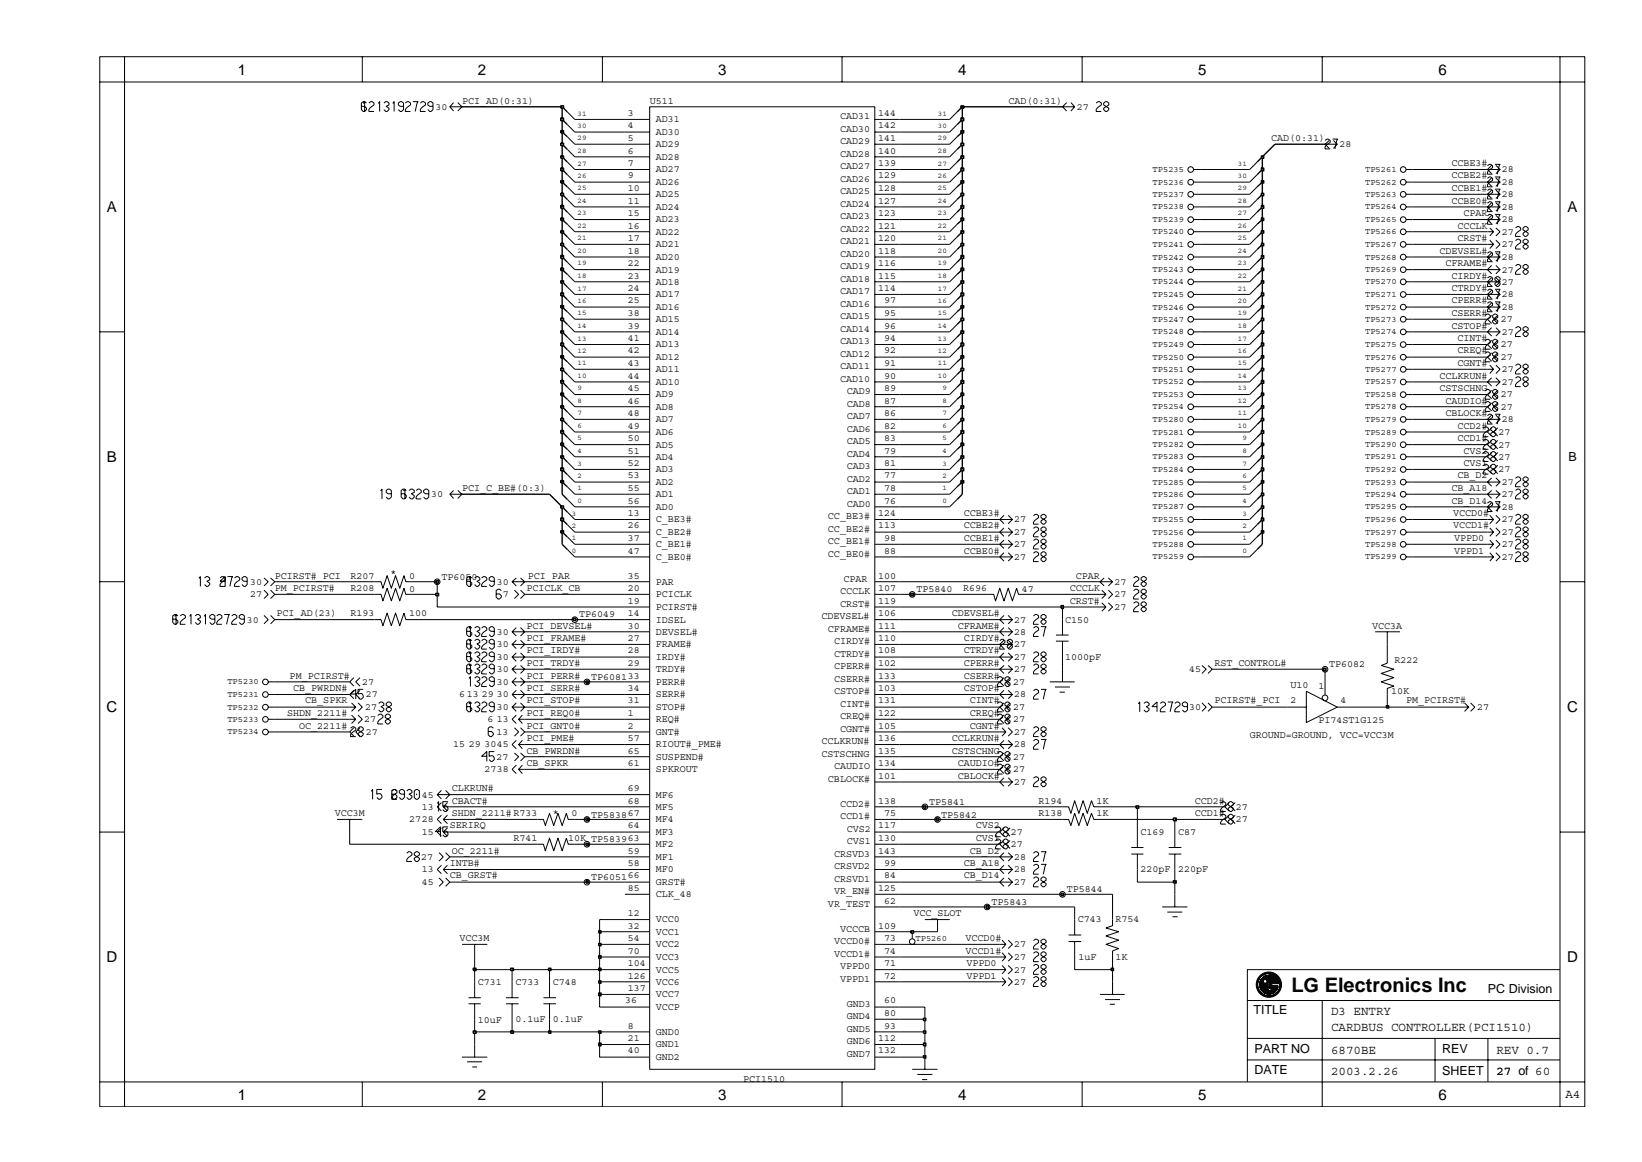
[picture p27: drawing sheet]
<svg xmlns="http://www.w3.org/2000/svg" width="297mm" height="210mm" viewBox="0 0 297 210" stroke-linecap="round" stroke-linejoin="round" font-family="sans-serif">
<defs><g id="words">
<text font-size="3.6" x="233.6" y="179.6">LG Electronics Inc</text>
<g font-size="2.7">
<text x="43" y="13.5">1</text>
<text x="86.5" y="13.5">2</text>
<text x="129.9" y="13.5">3</text>
<text x="173.3" y="13.5">4</text>
<text x="216.8" y="13.5">5</text>
<text x="260.2" y="13.5">6</text>
<text x="19.3" y="38.4">A</text>
<text x="283.6" y="38.4">A</text>
<text x="19.3" y="83.6">B</text>
<text x="19.3" y="128.9">C</text>
<text x="283.5" y="128.9">C</text>
<text x="19.3" y="174.1">D</text>
<text x="283.5" y="174.1">D</text>
<text x="43" y="199">1</text>
<text x="86.5" y="199">2</text>
<text x="129.9" y="199">3</text>
<text x="173.3" y="199">4</text>
<text x="216.8" y="199">5</text>
<text x="260.2" y="199">6</text>
</g>
<g font-size="2.3">
<text x="283.7" y="83.5">B</text>
<text x="269.2" y="179.6">PC Division</text>
<text x="226.7" y="183.5">TITLE</text>
<text x="240.8" y="183.6">D3 ENTRY</text>
<text x="226.9" y="190.5">PART NO</text>
<text x="240.8" y="186.6">CARDBUS CONTROLLER(PCI1510)</text>
<text x="240.8" y="190.7">6870BE</text>
<text x="260.9" y="190.5">REV</text>
<text x="270.7" y="190.7">REV 0.7</text>
<text x="226.9" y="194.3">DATE</text>
<text x="240.8" y="194.6">2003.2.26</text>
<text x="260.9" y="194.5">SHEET</text>
<text x="270.7" y="194.6">27 of 60</text>
<text x="283.2" y="198.7">A4</text>
</g>
<g font-size="1.8">
<text x="78.8" y="19.8">30</text>
<text x="83.6" y="18.7">PCI_AD(0:31)</text>
<text x="113.5" y="23.2">4</text>
<text x="113.5" y="21">3</text>
<text x="117.5" y="18.7">U511</text>
<text x="118.6" y="22.1">AD31</text>
<text x="152" y="23.8">CAD30</text>
<text x="152" y="21.5">CAD31</text>
<text x="158.8" y="23.2">142</text>
<text x="158.8" y="21">144</text>
<text x="182.4" y="18.7">CAD(0:31)</text>
<text x="194.8" y="19.8">27</text>
<text x="113.5" y="27.8">6</text>
<text x="113.5" y="25.5">5</text>
<text x="118.6" y="28.9">AD28</text>
<text x="118.6" y="26.6">AD29</text>
<text x="118.6" y="24.4">AD30</text>
<text x="152" y="28.4">CAD28</text>
<text x="152" y="26.1">CAD29</text>
<text x="158.8" y="27.8">140</text>
<text x="158.8" y="25.5">141</text>
<text x="229.9" y="25.5">CAD(0:31)</text>
<text x="242.3" y="26.6">28</text>
<text x="113.5" y="34.6">10</text>
<text x="113.5" y="32.3">9</text>
<text x="113.5" y="30.1">7</text>
<text x="118.6" y="35.7">AD25</text>
<text x="118.6" y="33.5">AD26</text>
<text x="118.6" y="31.2">AD27</text>
<text x="152" y="35.2">CAD25</text>
<text x="152" y="32.9">CAD26</text>
<text x="152" y="30.6">CAD27</text>
<text x="158.8" y="34.6">128</text>
<text x="158.8" y="32.3">129</text>
<text x="158.8" y="30.1">139</text>
<text x="262.6" y="30.1">CCBE3#</text>
<text x="262.6" y="32.3">CCBE2#</text>
<text x="262.6" y="34.6">CCBE1#</text>
<text x="271.7" y="35.7">28</text>
<text x="271.7" y="31.2">28</text>
<text x="271.7" y="33.5">28</text>
<text x="113.5" y="41.4">16</text>
<text x="113.5" y="39.1">15</text>
<text x="113.5" y="36.9">11</text>
<text x="118.6" y="40.3">AD23</text>
<text x="118.6" y="38">AD24</text>
<text x="152" y="41.9">CAD22</text>
<text x="152" y="39.7">CAD23</text>
<text x="152" y="37.4">CAD24</text>
<text x="158.8" y="41.4">121</text>
<text x="158.8" y="39.1">123</text>
<text x="158.8" y="36.9">127</text>
<text x="262.6" y="36.9">CCBE0#</text>
<text x="263.7" y="41.4">CCCLK</text>
<text x="264.7" y="39.1">CPAR</text>
<text x="271.7" y="38">28</text>
<text x="271.7" y="40.3">28</text>
<text x="113.5" y="43.6">17</text>
<text x="113.5" y="45.9">18</text>
<text x="118.6" y="42.5">AD22</text>
<text x="118.6" y="47">AD20</text>
<text x="118.6" y="44.7">AD21</text>
<text x="152" y="46.4">CAD20</text>
<text x="152" y="44.2">CAD21</text>
<text x="158.8" y="43.6">120</text>
<text x="158.8" y="45.9">118</text>
<text x="260.4" y="45.9">CDEVSEL#</text>
<text x="263.7" y="43.6">CRST#</text>
<text x="271.7" y="44.7">27</text>
<text x="271.7" y="47">28</text>
<text x="271.7" y="42.5">27</text>
<text x="113.5" y="52.7">24</text>
<text x="113.5" y="50.4">23</text>
<text x="113.5" y="48.1">22</text>
<text x="118.6" y="53.8">AD17</text>
<text x="118.6" y="51.5">AD18</text>
<text x="118.6" y="49.3">AD19</text>
<text x="152" y="53.2">CAD17</text>
<text x="152" y="51">CAD18</text>
<text x="152" y="48.7">CAD19</text>
<text x="158.8" y="52.7">114</text>
<text x="158.8" y="50.4">115</text>
<text x="158.8" y="48.1">116</text>
<text x="261.5" y="48.1">CFRAME#</text>
<text x="262.6" y="50.4">CIRDY#</text>
<text x="262.6" y="52.7">CTRDY#</text>
<text x="271.7" y="53.8">28</text>
<text x="271.7" y="49.3">27</text>
<text x="271.7" y="51.5">27</text>
<text x="113.5" y="59.5">39</text>
<text x="113.5" y="57.2">38</text>
<text x="113.5" y="54.9">25</text>
<text x="118.6" y="58.3">AD15</text>
<text x="118.6" y="56.1">AD16</text>
<text x="152" y="57.8">CAD15</text>
<text x="152" y="55.5">CAD16</text>
<text x="159.9" y="59.5">96</text>
<text x="159.9" y="57.2">95</text>
<text x="159.9" y="54.9">97</text>
<text x="262.6" y="54.9">CPERR#</text>
<text x="262.6" y="57.2">CSERR#</text>
<text x="262.6" y="59.5">CSTOP#</text>
<text x="271.5" y="58.3">27</text>
<text x="271.7" y="56.1">28</text>
<text x="113.5" y="64">42</text>
<text x="113.5" y="61.8">41</text>
<text x="118.6" y="65.1">AD12</text>
<text x="118.6" y="62.9">AD13</text>
<text x="118.6" y="60.6">AD14</text>
<text x="152" y="64.6">CAD12</text>
<text x="152" y="62.3">CAD13</text>
<text x="152" y="60.1">CAD14</text>
<text x="159.9" y="64">92</text>
<text x="159.9" y="61.8">94</text>
<text x="263.7" y="61.8">CINT#</text>
<text x="263.7" y="64">CREQ#</text>
<text x="271.5" y="65.1">27</text>
<text x="271.5" y="62.9">27</text>
<text x="271.7" y="60.6">27</text>
<text x="113.5" y="68.5">44</text>
<text x="113.5" y="66.2">43</text>
<text x="113.5" y="70.7">45</text>
<text x="118.6" y="69.6">AD10</text>
<text x="118.6" y="67.3">AD11</text>
<text x="118.6" y="71.9">AD9</text>
<text x="152" y="69">CAD10</text>
<text x="152" y="66.8">CAD11</text>
<text x="153.2" y="71.3">CAD9</text>
<text x="159.9" y="68.5">90</text>
<text x="159.9" y="66.2">91</text>
<text x="159.9" y="70.7">89</text>
<text x="260.4" y="68.5">CCLKRUN#</text>
<text x="260.4" y="70.7">CSTSCHNG</text>
<text x="263.7" y="66.2">CGNT#</text>
<text x="271.5" y="71.9">27</text>
<text x="271.7" y="67.3">27</text>
<text x="271.7" y="69.6">27</text>
<text x="113.5" y="77.6">49</text>
<text x="113.5" y="75.3">48</text>
<text x="113.5" y="73">46</text>
<text x="118.6" y="76.4">AD7</text>
<text x="118.6" y="74.1">AD8</text>
<text x="153.2" y="75.9">CAD7</text>
<text x="153.2" y="73.6">CAD8</text>
<text x="159.9" y="77.6">82</text>
<text x="159.9" y="75.3">86</text>
<text x="159.9" y="73">87</text>
<text x="261.5" y="75.3">CBLOCK#</text>
<text x="261.5" y="73">CAUDIO#</text>
<text x="263.7" y="77.6">CCD2#</text>
<text x="271.5" y="74.1">27</text>
<text x="271.7" y="76.4">28</text>
<text x="113.5" y="82.1">51</text>
<text x="113.5" y="79.8">50</text>
<text x="118.6" y="83.2">AD4</text>
<text x="118.6" y="81">AD5</text>
<text x="118.6" y="78.7">AD6</text>
<text x="153.2" y="82.7">CAD4</text>
<text x="153.2" y="80.4">CAD5</text>
<text x="153.2" y="78.1">CAD6</text>
<text x="159.9" y="82.1">79</text>
<text x="159.9" y="79.8">83</text>
<text x="263.7" y="79.8">CCD1#</text>
<text x="264.7" y="82.1">CVS2</text>
<text x="271.1" y="78.7">27</text>
<text x="271.1" y="81">27</text>
<text x="271.1" y="83.2">27</text>
<text x="78" y="90">30</text>
<text x="83.6" y="88.8">PCI_C_BE#(0:3)</text>
<text x="113.5" y="84.4">52</text>
<text x="113.5" y="88.9">55</text>
<text x="113.5" y="86.6">53</text>
<text x="118.6" y="85.5">AD3</text>
<text x="118.6" y="90">AD1</text>
<text x="118.6" y="87.8">AD2</text>
<text x="153.2" y="84.9">CAD3</text>
<text x="153.2" y="89.4">CAD1</text>
<text x="153.2" y="87.2">CAD2</text>
<text x="159.9" y="84.4">81</text>
<text x="159.9" y="88.9">78</text>
<text x="159.9" y="86.6">77</text>
<text x="262.6" y="88.8">CB_A18</text>
<text x="263.7" y="86.6">CB_D2</text>
<text x="264.7" y="84.4">CVS1</text>
<text x="271.1" y="85.5">27</text>
<text x="271.7" y="90">27</text>
<text x="271.7" y="87.7">27</text>
<text x="113.5" y="95.6">26</text>
<text x="113.5" y="93.4">13</text>
<text x="113.5" y="91.1">56</text>
<text x="118.6" y="94.5">C_BE3#</text>
<text x="118.6" y="92.2">AD0</text>
<text x="149.8" y="93.9">CC_BE3#</text>
<text x="153.2" y="91.7">CAD0</text>
<text x="158.8" y="95.6">113</text>
<text x="158.8" y="93.4">124</text>
<text x="159.9" y="91.1">76</text>
<text x="174.3" y="95.6">CCBE2#</text>
<text x="174.3" y="93.4">CCBE3#</text>
<text x="183.5" y="94.5">27</text>
<text x="262.6" y="91.1">CB_D14</text>
<text x="262.9" y="93.4">VCCD0#</text>
<text x="262.9" y="95.6">VCCD1#</text>
<text x="271.7" y="94.5">27</text>
<text x="271.7" y="92.2">28</text>
<text x="113.5" y="97.9">37</text>
<text x="113.5" y="100.2">47</text>
<text x="118.6" y="96.8">C_BE2#</text>
<text x="118.6" y="101.3">C_BE0#</text>
<text x="118.6" y="99">C_BE1#</text>
<text x="149.8" y="100.7">CC_BE0#</text>
<text x="149.8" y="98.5">CC_BE1#</text>
<text x="149.8" y="96.2">CC_BE2#</text>
<text x="159.9" y="100.2">88</text>
<text x="159.9" y="97.9">98</text>
<text x="174.3" y="97.9">CCBE1#</text>
<text x="174.3" y="100.2">CCBE0#</text>
<text x="183.5" y="96.8">27</text>
<text x="183.5" y="99">27</text>
<text x="183.5" y="101.3">27</text>
<text x="263.1" y="97.9">VPPD0</text>
<text x="263.1" y="100.2">VPPD1</text>
<text x="271.7" y="101.3">27</text>
<text x="271.7" y="99">27</text>
<text x="271.7" y="96.8">27</text>
<text x="45.3" y="105.8">30</text>
<text x="49.7" y="104.7">PCIRST#_PCI</text>
<text x="49.7" y="107">PM_PCIRST#</text>
<text x="63.4" y="107">R208</text>
<text x="63.4" y="104.7">R207</text>
<text x="70.6" y="104.2">*</text>
<text x="74" y="107">0</text>
<text x="74" y="104.8">0</text>
<text x="79.9" y="104.9">TP6050</text>
<text x="89.9" y="105.8">30</text>
<text x="95.3" y="107">PCICLK_CB</text>
<text x="95.5" y="104.7">PCI_PAR</text>
<text x="113.5" y="104.7">35</text>
<text x="113.5" y="107">20</text>
<text x="118.6" y="105.8">PAR</text>
<text x="152" y="107.6">CCCLK</text>
<text x="152.6" y="105.3">CPAR</text>
<text x="158.8" y="104.7">100</text>
<text x="158.8" y="107">107</text>
<text x="165.8" y="107.2">TP5840</text>
<text x="174.2" y="107">R696</text>
<text x="184.8" y="107">47</text>
<text x="193.5" y="107">CCCLK</text>
<text x="194.6" y="104.7">CPAR</text>
<text x="201.6" y="105.8">27</text>
<text x="44.7" y="112.6">30</text>
<text x="45.3" y="108.1">27</text>
<text x="50" y="111.5">PCI_AD(23)</text>
<text x="63.4" y="111.5">R193</text>
<text x="74" y="111.5">100</text>
<text x="91" y="108.1">7</text>
<text x="95.3" y="113.7">PCI_DEVSEL#</text>
<text x="104.7" y="111.7">TP6049</text>
<text x="113.5" y="109.3">19</text>
<text x="113.5" y="113.7">30</text>
<text x="113.5" y="111.5">14</text>
<text x="118.6" y="108.1">PCICLK</text>
<text x="118.6" y="110.4">PCIRST#</text>
<text x="118.6" y="112.6">IDSEL</text>
<text x="148.6" y="112">CDEVSEL#</text>
<text x="152" y="109.8">CRST#</text>
<text x="158.8" y="109.3">119</text>
<text x="158.8" y="111.5">106</text>
<text x="158.8" y="113.7">111</text>
<text x="172.2" y="111.5">CDEVSEL#</text>
<text x="173.3" y="113.7">CFRAME#</text>
<text x="183.5" y="112.6">27</text>
<text x="192.7" y="112.6">C150</text>
<text x="193.5" y="109.3">CRST#</text>
<text x="201.6" y="108.1">27</text>
<text x="201.6" y="110.4">27</text>
<text x="248.2" y="113.7">VCC3A</text>
<text x="89.9" y="114.8">30</text>
<text x="89.9" y="117.1">30</text>
<text x="89.9" y="119.4">30</text>
<text x="95.3" y="118.2">PCI_IRDY#</text>
<text x="95.3" y="116">PCI_FRAME#</text>
<text x="113.5" y="118.2">28</text>
<text x="113.5" y="116">27</text>
<text x="118.6" y="114.8">DEVSEL#</text>
<text x="118.6" y="117.1">FRAME#</text>
<text x="118.6" y="119.4">IRDY#</text>
<text x="149.8" y="114.3">CFRAME#</text>
<text x="150.9" y="118.8">CTRDY#</text>
<text x="150.9" y="116.5">CIRDY#</text>
<text x="158.8" y="116">110</text>
<text x="158.8" y="118.2">108</text>
<text x="174.3" y="118.2">CTRDY#</text>
<text x="174.3" y="116">CIRDY#</text>
<text x="183.5" y="114.8">28</text>
<text x="183.5" y="117.1">27</text>
<text x="183.5" y="119.4">27</text>
<text x="192.7" y="119.3">1000pF</text>
<text x="252.3" y="119.9">R222</text>
<text x="52.4" y="122.8">PM_PCIRST#</text>
<text x="53.1" y="125.1">CB_PWRDN#</text>
<text x="65.5" y="123.9">27</text>
<text x="89.9" y="121.6">30</text>
<text x="89.9" y="123.9">30</text>
<text x="95.3" y="120.5">PCI_TRDY#</text>
<text x="95.3" y="122.8">PCI_PERR#</text>
<text x="95.3" y="125.1">PCI_SERR#</text>
<text x="106.9" y="123">TP608133</text>
<text x="113.5" y="120.5">29</text>
<text x="113.5" y="125.1">34</text>
<text x="118.6" y="121.6">TRDY#</text>
<text x="118.6" y="123.9">PERR#</text>
<text x="150.9" y="121.1">CPERR#</text>
<text x="150.9" y="123.4">CSERR#</text>
<text x="150.9" y="125.6">CSTOP#</text>
<text x="158.8" y="120.5">102</text>
<text x="158.8" y="122.8">133</text>
<text x="158.8" y="125.1">103</text>
<text x="174.3" y="125.1">CSTOP#</text>
<text x="174.3" y="122.8">CSERR#</text>
<text x="174.3" y="120.5">CPERR#</text>
<text x="183.3" y="123.9">27</text>
<text x="183.5" y="121.6">27</text>
<text x="215.1" y="121.6">45</text>
<text x="219.7" y="120.5">RST_CONTROL#</text>
<text x="233.4" y="124.5">U10</text>
<text x="238.5" y="124.7">1</text>
<text x="240.5" y="120.8">TP6082</text>
<text x="251.7" y="125.6">10K</text>
<text x="52" y="129.6">SHDN_2211#</text>
<text x="54.1" y="131.9">OC_2211#</text>
<text x="55.2" y="127.3">CB_SPKR</text>
<text x="65.9" y="130.7">27</text>
<text x="66.1" y="128.5">27</text>
<text x="66.2" y="126.2">27</text>
<text x="83.1" y="126.2">613 29 30</text>
<text x="88.2" y="130.7">6 13</text>
<text x="89.9" y="128.5">30</text>
<text x="95.3" y="129.6">PCI_REQ0#</text>
<text x="95.3" y="127.3">PCI_STOP#</text>
<text x="95.3" y="131.9">PCI_GNT0#</text>
<text x="113.5" y="127.3">31</text>
<text x="113.5" y="129.6">1</text>
<text x="113.5" y="131.9">2</text>
<text x="118.6" y="130.7">REQ#</text>
<text x="118.6" y="126.2">SERR#</text>
<text x="118.6" y="128.5">STOP#</text>
<text x="152" y="130.2">CREQ#</text>
<text x="152" y="127.9">CINT#</text>
<text x="158.8" y="129.6">122</text>
<text x="158.8" y="131.9">105</text>
<text x="158.8" y="127.3">131</text>
<text x="175.4" y="127.3">CINT#</text>
<text x="175.4" y="131.9">CGNT#</text>
<text x="175.4" y="129.6">CREQ#</text>
<text x="183.3" y="128.5">27</text>
<text x="183.3" y="130.7">27</text>
<text x="183.5" y="126.2">28</text>
<text x="215.1" y="128.5">30</text>
<text x="219.7" y="127.3">PCIRST#_PCI</text>
<text x="233.4" y="127.3">2</text>
<text x="238.5" y="130.7">PI74ST1G125</text>
<text x="242.5" y="127.3">4</text>
<text x="254.3" y="127.3">PM_PCIRST#</text>
<text x="267.2" y="128.5">27</text>
<text x="66.2" y="133">27</text>
<text x="82" y="135.2">15</text>
<text x="84.8" y="135.2">29</text>
<text x="87.7" y="135.2">3045</text>
<text x="89.8" y="137.4">27</text>
<text x="89.8" y="133">13</text>
<text x="95.3" y="136.3">CB_PWRDN#</text>
<text x="95.3" y="134.1">PCI_PME#</text>
<text x="113.5" y="136.3">65</text>
<text x="113.5" y="134.1">57</text>
<text x="118.6" y="137.4">SUSPEND#</text>
<text x="118.6" y="135.2">RIOUT#_PME#</text>
<text x="118.6" y="133">GNT#</text>
<text x="148.6" y="134.7">CCLKRUN#</text>
<text x="148.6" y="136.9">CSTSCHNG</text>
<text x="152" y="132.4">CGNT#</text>
<text x="158.8" y="136.3">135</text>
<text x="158.8" y="134.1">136</text>
<text x="172.2" y="134.1">CCLKRUN#</text>
<text x="172.2" y="136.3">CSTSCHNG</text>
<text x="183.3" y="137.4">27</text>
<text x="183.5" y="133">27</text>
<text x="183.5" y="135.2">28</text>
<text x="226.1" y="133.5">GROUND=GROUND, VCC=VCC3M</text>
<text x="81.7" y="143.1">CLKRUN#</text>
<text x="87.7" y="139.7">2738</text>
<text x="95.3" y="138.6">CB_SPKR</text>
<text x="113.5" y="143.1">69</text>
<text x="113.5" y="138.6">61</text>
<text x="118.6" y="139.7">SPKROUT</text>
<text x="149.8" y="141.4">CBLOCK#</text>
<text x="150.9" y="139.2">CAUDIO</text>
<text x="158.8" y="138.6">134</text>
<text x="158.8" y="140.9">101</text>
<text x="173.3" y="140.9">CBLOCK#</text>
<text x="173.3" y="138.6">CAUDIO#</text>
<text x="183.3" y="139.7">27</text>
<text x="183.5" y="142">27</text>
<text x="60.5" y="147.7">VCC3M</text>
<text x="74" y="148.8">2728</text>
<text x="76.3" y="144.3">45</text>
<text x="76.3" y="146.5">13</text>
<text x="81.4" y="149.9">SERIRQ</text>
<text x="81.7" y="147.7">SHDN_2211#R733</text>
<text x="81.7" y="145.4">CBACT#</text>
<text x="100" y="147.7">*</text>
<text x="103.4" y="147.7">0</text>
<text x="106.9" y="147.9">TP583867</text>
<text x="113.5" y="149.9">64</text>
<text x="113.5" y="145.4">68</text>
<text x="118.6" y="148.8">MF4</text>
<text x="118.6" y="146.5">MF5</text>
<text x="118.6" y="144.3">MF6</text>
<text x="152" y="148.2">CCD1#</text>
<text x="152" y="146">CCD2#</text>
<text x="158.8" y="149.9">117</text>
<text x="158.8" y="145.4">138</text>
<text x="159.9" y="147.7">75</text>
<text x="168.1" y="145.6">TP5841</text>
<text x="170.3" y="147.9">TP5842</text>
<text x="176.5" y="149.9">CVS2</text>
<text x="187.9" y="145.4">R194</text>
<text x="187.9" y="147.7">R138</text>
<text x="198.4" y="147.7">1K</text>
<text x="198.4" y="145.5">1K</text>
<text x="216.2" y="147.7">CCD1#</text>
<text x="216.2" y="145.4">CCD2#</text>
<text x="223.6" y="146.5">27</text>
<text x="223.6" y="148.8">27</text>
<text x="76.2" y="155.6">27</text>
<text x="76.3" y="151.1">15</text>
<text x="81.7" y="154.5">OC_2211#</text>
<text x="92.9" y="152.2">R741</text>
<text x="102.8" y="152.2">10K TP583963</text>
<text x="113.5" y="154.5">59</text>
<text x="118.6" y="155.6">MF1</text>
<text x="118.6" y="153.3">MF2</text>
<text x="118.6" y="151.1">MF3</text>
<text x="150.9" y="155.1">CRSVD3</text>
<text x="153.2" y="152.8">CVS1</text>
<text x="153.2" y="150.5">CVS2</text>
<text x="158.8" y="154.5">143</text>
<text x="158.8" y="152.2">130</text>
<text x="175.4" y="154.5">CB_D2</text>
<text x="176.5" y="152.2">CVS1</text>
<text x="182.8" y="153.3">27</text>
<text x="182.8" y="151.1">27</text>
<text x="183.5" y="155.6">28</text>
<text x="206.3" y="151.1">C169</text>
<text x="213.1" y="151.1">C87</text>
<text x="76.3" y="160.1">45</text>
<text x="76.3" y="157.9">13</text>
<text x="81.4" y="156.8">INTB#</text>
<text x="81.4" y="159">CB_GRST#</text>
<text x="106.9" y="159.2">TP605166</text>
<text x="113.5" y="156.8">58</text>
<text x="113.5" y="161.2">85</text>
<text x="118.6" y="157.9">MF0</text>
<text x="118.6" y="160.1">GRST#</text>
<text x="150.9" y="161.8">VR_EN#</text>
<text x="150.9" y="159.5">CRSVD1</text>
<text x="150.9" y="157.3">CRSVD2</text>
<text x="158.8" y="161.2">125</text>
<text x="159.9" y="159">84</text>
<text x="159.9" y="156.8">99</text>
<text x="174.3" y="156.8">CB_A18</text>
<text x="174.3" y="159">CB_D14</text>
<text x="183.5" y="157.9">28</text>
<text x="183.5" y="160.1">27</text>
<text x="193" y="161.5">TP5844</text>
<text x="206.3" y="157.8">220pF</text>
<text x="213.1" y="157.8">220pF</text>
<text x="113.5" y="165.7">12</text>
<text x="118.6" y="166.9">VCC0</text>
<text x="118.6" y="162.3">CLK_48</text>
<text x="149.8" y="164">VR_TEST</text>
<text x="159.9" y="163.5">62</text>
<text x="165.3" y="165.7">VCC_SLOT</text>
<text x="179.3" y="163.8">TP5843</text>
<text x="195" y="166.9">C743</text>
<text x="201.8" y="166.9">R754</text>
<text x="83.1" y="170.3">VCC3M</text>
<text x="113.5" y="168">32</text>
<text x="113.5" y="170.3">54</text>
<text x="113.5" y="172.6">70</text>
<text x="118.6" y="169.1">VCC1</text>
<text x="118.6" y="171.4">VCC2</text>
<text x="118.6" y="173.7">VCC3</text>
<text x="150.9" y="170.9">VCCD0#</text>
<text x="150.9" y="173.1">VCCD1#</text>
<text x="152" y="168.6">VCCCB</text>
<text x="158.8" y="168">109</text>
<text x="159.9" y="170.3">73</text>
<text x="159.9" y="172.6">74</text>
<text x="174.7" y="172.6">VCCD1#</text>
<text x="174.7" y="170.3">VCCD0#</text>
<text x="183.5" y="171.4">27</text>
<text x="183.5" y="173.7">27</text>
<text x="195.1" y="173.6">1uF</text>
<text x="201.8" y="173.8">1K</text>
<text x="86.5" y="178.2">C731</text>
<text x="93.2" y="178.2">C733</text>
<text x="100" y="178.2">C748</text>
<text x="113.5" y="174.8">104</text>
<text x="113.5" y="177.1">126</text>
<text x="113.5" y="179.4">137</text>
<text x="118.6" y="176">VCC5</text>
<text x="118.6" y="178.2">VCC6</text>
<text x="152" y="175.4">VPPD0</text>
<text x="152" y="177.7">VPPD1</text>
<text x="159.9" y="174.8">71</text>
<text x="159.9" y="177.1">72</text>
<text x="174.8" y="177.1">VPPD1</text>
<text x="174.8" y="174.8">VPPD0</text>
<text x="183.5" y="176">27</text>
<text x="183.5" y="178.2">27</text>
<text x="86.5" y="185">10uF</text>
<text x="93.2" y="185">0.1uF</text>
<text x="100" y="185">0.1uF</text>
<text x="113.1" y="181.6">36</text>
<text x="118.6" y="182.7">VCCP</text>
<text x="118.6" y="180.5">VCC7</text>
<text x="153.2" y="182.2">GND3</text>
<text x="153.2" y="184.4">GND4</text>
<text x="159.9" y="181.6">60</text>
<text x="159.9" y="183.8">80</text>
<text x="113.5" y="186.1">8</text>
<text x="113.5" y="188.4">21</text>
<text x="113.5" y="190.6">40</text>
<text x="118.6" y="187.2">GND0</text>
<text x="118.6" y="189.5">GND1</text>
<text x="118.6" y="191.8">GND2</text>
<text x="153.2" y="186.7">GND5</text>
<text x="153.2" y="188.9">GND6</text>
<text x="153.2" y="191.2">GND7</text>
<text x="158.8" y="188.4">112</text>
<text x="158.8" y="190.6">132</text>
<text x="159.9" y="186.1">93</text>
<text x="134.5" y="195.7">PCI1510</text>
</g>
<g font-size="1.6">
<text x="208.5" y="33.4">TP5236</text>
<text x="208.5" y="35.6">TP5237</text>
<text x="208.5" y="31.1">TP5235</text>
<text x="247" y="33.4">TP5262</text>
<text x="247" y="35.6">TP5263</text>
<text x="247" y="31.1">TP5261</text>
<text x="208.5" y="37.9">TP5238</text>
<text x="208.5" y="40.2">TP5239</text>
<text x="247" y="40.2">TP5265</text>
<text x="247" y="37.9">TP5264</text>
<text x="208.5" y="44.7">TP5241</text>
<text x="208.5" y="47">TP5242</text>
<text x="208.5" y="42.4">TP5240</text>
<text x="247" y="44.7">TP5267</text>
<text x="247" y="47">TP5268</text>
<text x="247" y="42.4">TP5266</text>
<text x="208.5" y="53.7">TP5245</text>
<text x="208.5" y="49.2">TP5243</text>
<text x="208.5" y="51.4">TP5244</text>
<text x="247" y="53.7">TP5271</text>
<text x="247" y="49.2">TP5269</text>
<text x="247" y="51.4">TP5270</text>
<text x="208.5" y="56">TP5246</text>
<text x="208.5" y="58.2">TP5247</text>
<text x="247" y="56">TP5272</text>
<text x="247" y="58.2">TP5273</text>
<text x="208.5" y="65.1">TP5250</text>
<text x="208.5" y="62.8">TP5249</text>
<text x="208.5" y="60.5">TP5248</text>
<text x="247" y="65.1">TP5276</text>
<text x="247" y="60.5">TP5274</text>
<text x="247" y="62.8">TP5275</text>
<text x="208.5" y="71.9">TP5253</text>
<text x="208.5" y="69.6">TP5252</text>
<text x="208.5" y="67.3">TP5251</text>
<text x="247" y="67.3">TP5277</text>
<text x="247" y="69.6">TP5257</text>
<text x="247" y="71.9">TP5258</text>
<text x="208.5" y="74.1">TP5254</text>
<text x="208.5" y="76.3">TP5280</text>
<text x="247" y="74.1">TP5278</text>
<text x="247" y="76.3">TP5279</text>
<text x="208.5" y="83.1">TP5283</text>
<text x="208.5" y="78.6">TP5281</text>
<text x="208.5" y="80.9">TP5282</text>
<text x="247" y="78.6">TP5289</text>
<text x="247" y="83.1">TP5291</text>
<text x="247" y="80.9">TP5290</text>
<text x="208.5" y="89.9">TP5286</text>
<text x="208.5" y="87.7">TP5285</text>
<text x="208.5" y="85.4">TP5284</text>
<text x="247" y="87.7">TP5293</text>
<text x="247" y="85.4">TP5292</text>
<text x="247" y="89.9">TP5294</text>
<text x="208.5" y="92.2">TP5287</text>
<text x="208.5" y="94.5">TP5255</text>
<text x="247" y="94.5">TP5296</text>
<text x="247" y="92.2">TP5295</text>
<text x="208.5" y="96.7">TP5256</text>
<text x="208.5" y="98.9">TP5288</text>
<text x="208.5" y="101.2">TP5259</text>
<text x="247" y="98.9">TP5298</text>
<text x="247" y="96.7">TP5297</text>
<text x="247" y="101.2">TP5299</text>
<text x="41.1" y="123.8">TP5230</text>
<text x="41.1" y="126.1">TP5231</text>
<text x="41.1" y="128.4">TP5232</text>
<text x="41.1" y="130.6">TP5233</text>
<text x="41.1" y="132.9">TP5234</text>
<text x="165.6" y="170.2">TP5260</text>
</g>
<g font-size="1.4">
<text x="104.5" y="20.9">31</text>
<text x="104.5" y="23.1">30</text>
<text x="169.7" y="23.1">30</text>
<text x="169.7" y="20.9">31</text>
<text x="104.5" y="30">27</text>
<text x="104.5" y="27.7">28</text>
<text x="104.5" y="25.4">29</text>
<text x="169.7" y="30">27</text>
<text x="169.7" y="27.7">28</text>
<text x="169.7" y="25.4">29</text>
<text x="223.9" y="30">31</text>
<text x="104.5" y="32.2">26</text>
<text x="104.5" y="34.4">25</text>
<text x="169.7" y="34.4">25</text>
<text x="169.7" y="32.2">26</text>
<text x="223.9" y="34.4">29</text>
<text x="223.9" y="32.2">30</text>
<text x="104.5" y="41.2">22</text>
<text x="104.5" y="38.9">23</text>
<text x="104.5" y="36.7">24</text>
<text x="169.7" y="41.2">22</text>
<text x="169.7" y="36.7">24</text>
<text x="169.7" y="38.9">23</text>
<text x="223.9" y="41.2">26</text>
<text x="223.9" y="36.7">28</text>
<text x="223.9" y="38.9">27</text>
<text x="104.5" y="45.8">20</text>
<text x="104.5" y="48">19</text>
<text x="104.5" y="43.5">21</text>
<text x="169.7" y="48">19</text>
<text x="169.7" y="43.5">21</text>
<text x="169.7" y="45.8">20</text>
<text x="223.9" y="43.5">25</text>
<text x="223.9" y="45.8">24</text>
<text x="223.9" y="48">23</text>
<text x="104.5" y="52.6">17</text>
<text x="104.5" y="50.3">18</text>
<text x="169.7" y="52.6">17</text>
<text x="169.7" y="50.3">18</text>
<text x="223.9" y="50.3">22</text>
<text x="223.9" y="52.6">21</text>
<text x="104.5" y="57.1">15</text>
<text x="104.5" y="59.3">14</text>
<text x="104.5" y="54.8">16</text>
<text x="169.7" y="54.8">16</text>
<text x="169.7" y="59.3">14</text>
<text x="169.7" y="57.1">15</text>
<text x="223.9" y="57.1">19</text>
<text x="223.9" y="54.8">20</text>
<text x="223.9" y="59.3">18</text>
<text x="104.5" y="63.8">12</text>
<text x="104.5" y="61.6">13</text>
<text x="169.7" y="63.8">12</text>
<text x="169.7" y="61.6">13</text>
<text x="223.9" y="63.8">16</text>
<text x="223.9" y="61.6">17</text>
<text x="104.5" y="70.6">9</text>
<text x="104.5" y="66.1">11</text>
<text x="104.5" y="68.4">10</text>
<text x="169.7" y="66.1">11</text>
<text x="169.7" y="68.4">10</text>
<text x="170.5" y="70.6">9</text>
<text x="223.9" y="70.6">13</text>
<text x="223.9" y="66.1">15</text>
<text x="223.9" y="68.4">14</text>
<text x="104.5" y="75.2">7</text>
<text x="104.5" y="72.9">8</text>
<text x="104.5" y="77.5">6</text>
<text x="170.5" y="72.9">8</text>
<text x="170.5" y="75.2">7</text>
<text x="170.5" y="77.5">6</text>
<text x="223.9" y="72.9">12</text>
<text x="223.9" y="75.2">11</text>
<text x="223.9" y="77.5">10</text>
<text x="104.5" y="79.7">5</text>
<text x="104.5" y="81.9">4</text>
<text x="170.5" y="79.7">5</text>
<text x="170.5" y="81.9">4</text>
<text x="224.7" y="81.9">8</text>
<text x="224.7" y="79.7">9</text>
<text x="104.5" y="86.4">2</text>
<text x="104.5" y="84.2">3</text>
<text x="104.5" y="88.7">1</text>
<text x="170.5" y="84.2">3</text>
<text x="170.5" y="86.4">2</text>
<text x="170.5" y="88.7">1</text>
<text x="224.7" y="88.7">5</text>
<text x="224.7" y="84.2">7</text>
<text x="224.7" y="86.4">6</text>
<text x="103.5" y="93.3">3</text>
<text x="103.5" y="95.5">2</text>
<text x="104.5" y="91">0</text>
<text x="170.5" y="91">0</text>
<text x="224.7" y="91">4</text>
<text x="224.7" y="95.5">2</text>
<text x="224.7" y="93.3">3</text>
<text x="103.5" y="100.1">0</text>
<text x="103.5" y="97.8">1</text>
<text x="224.7" y="97.8">1</text>
<text x="224.7" y="100.1">0</text>
</g>
</g></defs>
<g fill="none" stroke="#000" stroke-width=".18">
<path d="M82.1 18.6l-.7 .7M82.8 18.6l.8 .7M117.5 19.3h40.8v174.2h-40.8zM193 18.6l-.8 .7M193.7 18.6l.7 .7M194.4 19.3h-2.2l.8 .8M194.4 19.3l-.7 .8M82.1 20.1l-.7-.8h2.2l-.8 .8M102.6 36.1l1.4 1.3M102.6 38.4l1.4 1.3M102.6 27l1.4 1.4M102.6 29.3l1.4 1.4"/>
<path d="M102.6 31.6l1.4 1.4M102.6 22.5l1.4 1.4M102.6 24.7l1.4 1.4M102.6 20.3l1.4 1.3M102.6 33.8l1.4 1.4M113 37.4h4.5M113 39.7h4.5M113 35.2h4.5M113 26.1h4.5M113 33h4.5M113 30.7h4.5M113 28.4h4.5"/>
<path d="M113 21.6h4.5M113 23.9h4.5M158.3 37.4h4.4M158.3 39.7h4.4M158.3 35.2h4.4M158.3 26.1h4.4M158.3 33h4.4M158.3 30.7h4.4M158.3 28.4h4.4M158.3 21.6h4.4M158.3 23.9h4.4M173.2 33.8l-1.4 1.4"/>
<path d="M173.2 27l-1.4 1.4M173.2 29.3l-1.4 1.4M173.2 22.5l-1.4 1.4M173.2 38.4l-1.4 1.3M173.2 31.6l-1.4 1.4M173.2 24.7l-1.4 1.4M173.2 20.3l-1.4 1.3M173.2 36.1l-1.4 1.3M215.9 37.4h1.2M215.9 39.7h1.2M215.9 35.2h1.2M215.9 33h1.2"/>
<path d="M215.9 30.7h1.2M227.4 36.1l-1.3 1.3M227.4 33.8l-1.3 1.4M227.4 38.4l-1.3 1.3M227.4 29.3l-1.3 1.4M227.4 31.6l-1.3 1.4M240.5 26.9l-.8-.8h2.2l-.7 .8M240.5 25.4l-.8 .7M241.2 25.4l.7 .7M254.3 37.4h1.2M254.3 39.7h1.2M254.3 35.2h1.2"/>
<path d="M254.3 33h1.2M254.3 30.7h1.2M269.8 35.9l-.7-.7h2.3l-.8 .7M269.8 38.2l-.7-.8h2.3l-.8 .8M269.8 31.4l-.7-.7h2.3l-.8 .7M269.8 33.7l-.7-.7h2.3l-.8 .7M269.8 34.4l-.7 .8M269.8 36.7l-.7 .7M269.8 39l-.7 .7M269.8 29.9l-.7 .8M269.8 32.2l-.7 .8M270.6 34.4l.8 .8"/>
<path d="M270.6 36.7l.8 .7M270.6 39l.8 .7M270.6 29.9l.8 .8M270.6 32.2l.8 .8M102.6 42.9l1.4 1.3M102.6 40.6l1.4 1.3M102.6 56.4l1.4 1.4M102.6 45.1l1.4 1.4M102.6 49.6l1.4 1.4M102.6 51.9l1.4 1.4M102.6 58.7l1.4 1.3M102.6 54.2l1.4 1.4"/>
<path d="M102.6 47.4l1.4 1.4M113 44.2h4.5M113 46.5h4.5M113 53.3h4.5M113 55.6h4.5M113 48.8h4.5M113 51h4.5M113 41.9h4.5M113 57.8h4.5M158.3 44.2h4.4M158.3 46.5h4.4M158.3 53.3h4.4"/>
<path d="M158.3 55.6h4.4M158.3 48.8h4.4M158.3 51h4.4M158.3 41.9h4.4M158.3 57.8h4.4M173.2 40.6l-1.4 1.3M173.2 49.6l-1.4 1.4M173.2 54.2l-1.4 1.4M173.2 42.9l-1.4 1.3M173.2 58.7l-1.4 1.3M173.2 47.4l-1.4 1.4M173.2 45.1l-1.4 1.4"/>
<path d="M173.2 56.4l-1.4 1.4M173.2 51.9l-1.4 1.4M215.9 44.2h1.2M215.9 46.5h1.2M215.9 53.3h1.2M215.9 55.6h1.2M215.9 48.8h1.2M215.9 51h1.2M215.9 41.9h1.2M215.9 57.8h1.2M227.4 42.9l-1.3 1.3M227.4 45.1l-1.3 1.4"/>
<path d="M227.4 40.6l-1.3 1.3M227.4 47.4l-1.3 1.4M227.4 49.6l-1.3 1.4M227.4 51.9l-1.3 1.4M227.4 54.2l-1.3 1.4M227.4 56.4l-1.3 1.4M227.4 58.7l-1.3 1.3M254.3 44.2h1.2M254.3 46.5h1.2M254.3 53.3h1.2M254.3 55.6h1.2M254.3 48.8h1.2"/>
<path d="M254.3 51h1.2M254.3 41.9h1.2M254.3 57.8h1.2M269.1 44.2h1.1M269.1 41.9h1.1M269.5 43.5l.7 .7M269.5 41.3l.7 .6M269.8 47.3l-.7-.8h2.3l-.8 .8M269.8 40.5l-.7-.8h2.3l-.8 .8M269.8 49.5l-.7-.7h2.3l-.8 .7M269.8 51.8l-.7-.8h2.3l-.8 .8M269.8 54l-.7-.7h2.3l-.8 .7"/>
<path d="M269.8 56.3l-.7-.7h2.3l-.8 .7M269.8 57.1l-.7 .7 .7 .7M269.8 45.7l-.7 .8M269.8 50.2l-.7 .8M269.8 48l-.7 .8M269.8 52.5l-.7 .8M269.8 54.8l-.7 .8M269.8 59.3l-.7 .7M270.2 44.2l-.7 .8M270.2 41.9l-.7 .8M270.6 43.5l.8 .7-.8 .8M270.6 45.7l.8 .8"/>
<path d="M270.6 41.3l.8 .6-.8 .8M270.6 48l.8 .8M270.6 50.2l.8 .8M270.6 52.5l.8 .8M270.6 54.8l.8 .8M270.6 59.3l.8 .7M270.9 57.1l-.7 .7 .7 .7M102.6 70l1.4 1.4M102.6 74.5l1.4 1.4M102.6 79.1l1.4 1.4M102.6 65.5l1.4 1.3M102.6 67.8l1.4 1.3"/>
<path d="M102.6 72.2l1.4 1.4M102.6 63.3l1.4 1.3M102.6 76.8l1.4 1.4M102.6 61l1.4 1.3M113 66.8h4.5M113 69.1h4.5M113 62.3h4.5M113 75.9h4.5M113 64.6h4.5M113 78.2h4.5M113 60h4.5M113 71.4h4.5"/>
<path d="M113 73.6h4.5M158.3 66.8h4.4M158.3 69.1h4.4M158.3 62.3h4.4M158.3 75.9h4.4M158.3 64.6h4.4M158.3 78.2h4.4M158.3 60h4.4M158.3 71.4h4.4M158.3 73.6h4.4M173.2 65.5l-1.4 1.3M173.2 67.8l-1.4 1.3"/>
<path d="M173.2 76.8l-1.4 1.4M173.2 61l-1.4 1.3M173.2 72.2l-1.4 1.4M173.2 70l-1.4 1.4M173.2 79.1l-1.4 1.4M173.2 63.3l-1.4 1.3M173.2 74.5l-1.4 1.4M215.9 66.8h1.2M215.9 69.1h1.2M215.9 62.3h1.2M215.9 75.9h1.2M215.9 64.6h1.2"/>
<path d="M215.9 78.2h1.2M215.9 60h1.2M215.9 71.4h1.2M215.9 73.6h1.2M227.4 79.1l-1.3 1.4M227.4 70l-1.3 1.4M227.4 72.2l-1.3 1.4M227.4 63.3l-1.3 1.3M227.4 76.8l-1.3 1.4M227.4 74.5l-1.3 1.4M227.4 61l-1.3 1.3M227.4 65.5l-1.3 1.3"/>
<path d="M227.4 67.8l-1.3 1.3M254.3 66.8h1.2M254.3 69.1h1.2M254.3 62.3h1.2M254.3 75.9h1.2M254.3 64.6h1.2M254.3 78.2h1.2M254.3 60h1.2M254.3 71.4h1.2M254.3 73.6h1.2M269.1 66.8h1.1M269.5 66.1l.7 .7"/>
<path d="M269.8 77.4l-.7 .8 .7 .7M269.8 70.6l-.7 .8 .7 .8M269.8 72.9l-.7 .7 .7 .8M269.8 79.7l-.7 .8 .7 .7M269.8 76.6l-.7-.7h2.3l-.8 .7M269.8 60.8l-.7-.8h2.3l-.8 .8M269.8 61.6l-.7 .7 .7 .8M269.8 63.9l-.7 .7 .7 .8M269.8 69.9l-.7-.8h2.3l-.8 .8M269.8 68.3l-.7 .8M269.8 75.1l-.7 .8M270.2 66.8l-.7 .8"/>
<path d="M270.6 66.1l.8 .7-.8 .8M270.6 75.1l.8 .8M270.6 68.3l.8 .8M270.9 77.4l-.7 .8 .7 .7M270.9 70.6l-.7 .8 .7 .8M270.9 72.9l-.7 .7 .7 .8M270.9 79.7l-.7 .8 .7 .7M270.9 61.6l-.7 .7 .7 .8M270.9 63.9l-.7 .7 .7 .8M81.4 89.4h2.2l-.8 .8M81.4 89.4l.7 .8M82.1 88.7l-.7 .7"/>
<path d="M82.8 88.7l.8 .7M102.6 85.9l1.4 1.3M102.6 99.4l1.4 1.4M102.6 83.6l1.4 1.3M102.6 81.3l1.4 1.4M102.6 97.1l1.4 1.4M102.6 88.1l1.4 1.3M102.6 90.4l1.4 1.3M102.6 92.6l1.4 1.4M102.6 94.9l1.4 1.4M113 89.4h4.5M113 84.9h4.5"/>
<path d="M113 87.2h4.5M113 94h4.5M113 96.3h4.5M113 98.5h4.5M113 91.7h4.5M113 82.7h4.5M113 80.5h4.5M158.3 89.4h4.4M158.3 84.9h4.4M158.3 87.2h4.4M158.3 94h4.4M158.3 96.3h4.4"/>
<path d="M158.3 98.5h4.4M158.3 91.7h4.4M158.3 82.7h4.4M158.3 80.5h4.4M173.2 88.1l-1.4 1.3M173.2 90.4l-1.4 1.3M173.2 81.3l-1.4 1.4M173.2 85.9l-1.4 1.3M173.2 83.6l-1.4 1.3M181.6 97l-.7-.7h2.2l-.7 .7M181.6 94.8l-.7-.8h2.2l-.7 .8M181.6 99.2l-.7-.7h2.2l-.7 .7"/>
<path d="M181.6 95.5l-.7 .8M181.6 93.2l-.7 .8M181.6 97.7l-.7 .8M182.4 95.5l.7 .8M182.4 93.2l.7 .8M182.4 97.7l.7 .8M215.9 89.4h1.2M215.9 84.9h1.2M215.9 87.2h1.2M215.9 94h1.2M215.9 96.3h1.2M215.9 98.5h1.2"/>
<path d="M215.9 91.7h1.2M215.9 82.7h1.2M215.9 80.5h1.2M227.4 97.1l-1.3 1.4M227.4 99.4l-1.3 1.4M227.4 90.4l-1.3 1.3M227.4 81.3l-1.3 1.4M227.4 85.9l-1.3 1.3M227.4 88.1l-1.3 1.3M227.4 92.6l-1.3 1.4M227.4 94.9l-1.3 1.4M227.4 83.6l-1.3 1.3"/>
<path d="M254.3 89.4h1.2M254.3 84.9h1.2M254.3 87.2h1.2M254.3 94h1.2M254.3 96.3h1.2M254.3 98.5h1.2M254.3 91.7h1.2M254.3 82.7h1.2M254.3 80.5h1.2M269.1 94h1.1M269.1 96.3h1.1M269.1 98.5h1.1"/>
<path d="M269.5 93.2l.7 .8M269.5 95.5l.7 .8M269.5 97.7l.7 .8M269.8 84.2l-.7 .7 .7 .8M269.8 92.5l-.7-.8h2.3l-.8 .8M269.8 90.2l-.7-.8h2.3l-.8 .8M269.8 81.9l-.7 .8 .7 .7M269.8 88l-.7-.8h2.3l-.8 .8M269.8 91l-.7 .7M269.8 88.7l-.7 .7M269.8 86.5l-.7 .7M270.2 94l-.7 .8"/>
<path d="M270.2 96.3l-.7 .7M270.2 98.5l-.7 .7M270.6 93.2l.8 .8-.8 .8M270.6 95.5l.8 .8-.8 .7M270.6 91l.8 .7M270.6 88.7l.8 .7M270.6 97.7l.8 .8-.8 .7M270.6 86.5l.8 .7M270.9 84.2l-.7 .7 .7 .8M270.9 81.9l-.7 .8 .7 .7M47.8 111.4l.7 .7-.7 .8M47.8 104.6l.7 .7-.7 .7"/>
<path d="M47.8 106.8l.7 .7-.7 .8M48.9 104.6l.8 .7-.8 .7M48.9 111.4l.8 .7-.8 .8M48.9 106.8l.8 .7-.8 .8M67.7 105.3h1.2l.4 1.1 .7-2.2 .8 2.2 .8-2.2 .7 2.2 .8-2.2 .3 1.1h1.1M67.7 107.5h1.2l.4 1.2 .7-2.3 .8 2.3 .8-2.3 .7 2.3 .8-2.3 .3 1.1h1.1M67.7 112.1h1.2l.4 1.1 .7-2.3 .8 2.3 .8-2.3 .7 2.3 .8-2.3 .3 1.2h1.1M93.1 106.8l.7 .7-.7 .8M93.4 115.1l-.8-.8h2.3l-.7 .8M93.4 117.4l-.8-.8h2.3l-.7 .8M93.4 119.7l-.8-.8h2.3l-.7 .8M93.4 106l-.8-.7h2.3l-.7 .7"/>
<path d="M93.4 113.6l-.8 .7M93.4 115.8l-.8 .8M93.4 118.1l-.8 .8M93.4 104.6l-.8 .7M94.2 106.8l.7 .7-.7 .8M94.2 113.6l.7 .7M94.2 115.8l.7 .8M94.2 118.1l.7 .8M94.2 104.6l.7 .7M113 100.8h4.5M113 107.5h4.5M113 114.3h4.5"/>
<path d="M113 109.8h4.5M113 105.3h4.5M113 112.1h4.5M113 116.6h4.5M113 118.9h4.5M158.3 100.8h4.4M158.3 107.5h4.4M158.3 114.3h4.4M158.3 109.8h4.4M158.3 105.3h4.4M158.3 112.1h4.4M158.3 116.6h4.4"/>
<path d="M158.3 118.9h4.4M178.6 107.5h1.2l.3 1.2 .8-2.3 .7 2.3 .8-2.3 .7 2.3 .8-2.3 .3 1.1h1.2M181.6 112.9l-.7-.8h2.2l-.7 .8M181.6 117.4l-.7-.8h2.2l-.7 .8M181.6 101.5l-.7-.7h2.2l-.7 .7M181.6 119.7l-.7-.8h2.2l-.7 .8M181.6 115.8l-.7 .8M181.6 113.6l-.7 .7M181.6 118.1l-.7 .8M181.6 111.4l-.7 .7M181.6 100l-.7 .8M182.4 113.6l.7 .7"/>
<path d="M182.4 111.4l.7 .7M182.4 115.8l.7 .8M182.4 100l.7 .8M182.4 118.1l.7 .8M183.1 114.3h-2.2l.7 .8M183.1 114.3l-.7 .8M191 116h2.3M191 114.9h2.3M192.2 112.1v2.8M192.2 116v2.9M199 107.5h1.1M199 109.8h1.1"/>
<path d="M199.3 106.8l.8 .7M199.3 109.1l.8 .7M199.7 106l-.7-.7h2.3l-.8 .7M199.7 104.6l-.7 .7M200.1 107.5l-.8 .8M200.1 109.8l-.8 .8M200.5 106.8l.8 .7-.8 .8M200.5 109.1l.8 .7-.8 .8M200.5 104.6l.8 .7M215.9 100.8h1.2M248.8 114.3h4.4M251 118.9v1.1l-1.1 .4 2.2 .7-2.2 .8 2.2 .7-2.2 .8 2.2 .7-1.1 .5v1.1"/>
<path d="M251 114.3v2.3M254.3 100.8h1.2M269.1 100.8h1.1M269.5 100l.7 .8M270.2 100.8l-.7 .7M270.6 100l.8 .8-.8 .7M48.5 125.7h1.2M48.5 132.4h1.2M48.5 128h1.2M48.5 123.4h1.2M48.5 130.2h1.2M63.3 128h1.1"/>
<path d="M63.3 130.2h1.1M63.6 127.2l.8 .8M63.6 129.4l.8 .8M64 124.9l-.7 .8 .7 .7M64 131.7l-.7 .7 .7 .8M64 122.6l-.7 .8 .7 .7M64.4 128l-.8 .7M64.4 130.2l-.8 .7M64.8 127.2l.7 .8-.7 .7M64.8 129.4l.7 .8-.7 .7M65.1 124.9l-.7 .8 .7 .7M65.1 122.6l-.7 .8 .7 .7"/>
<path d="M65.1 131.7l-.7 .7 .7 .8M92.6 125.7h2.3l-.7 .7M92.6 125.7l.8 .7M93.1 131.7l.7 .7-.7 .8M93.1 136.2l.7 .7-.7 .8M93.4 128.7l-.8-.7h2.3l-.7 .7M93.4 121.9l-.8-.8h2.3l-.7 .8M93.4 124.1l-.8-.7h2.3l-.7 .7M93.4 134l-.8 .7 .8 .8M93.4 138.4l-.8 .8 .8 .8M93.4 127.2l-.8 .8M93.4 120.4l-.8 .7"/>
<path d="M93.4 129.4l-.8 .8 .8 .7M93.4 122.6l-.8 .8M93.4 124.9l-.8 .8M93.8 130.2h1.1M93.8 134.7h1.1M93.8 139.2h1.1M93.8 134.7l.7 .8M93.8 130.2l.7 .7M93.8 139.2l.7 .8M94.2 136.2l.7 .7-.7 .8M94.2 131.7l.7 .7-.7 .8M94.2 127.2l.7 .8"/>
<path d="M94.2 120.4l.7 .7M94.2 122.6l.7 .8M94.2 124.9l.7 .8M94.5 134l-.7 .7M94.5 129.4l-.7 .8M94.5 138.4l-.7 .8M113 125.7h4.5M113 132.4h4.5M113 128h4.5M113 123.4h4.5M113 130.2h4.5M113 134.7h4.5"/>
<path d="M113 121.1h4.5M113 136.9h4.5M113 139.2h4.5M158.3 125.7h4.4M158.3 132.4h4.4M158.3 128h4.4M158.3 123.4h4.4M158.3 130.2h4.4M158.3 134.7h4.4M158.3 121.1h4.4M158.3 136.9h4.4M158.3 139.2h4.4"/>
<path d="M180.9 132.4h1.1M181.3 131.7l.7 .7M181.6 135.5l-.7-.8h2.2l-.7 .8M181.6 138.4l-.7 .8 .7 .8M181.6 126.4l-.7-.7h2.2l-.7 .7M181.6 127.2l-.7 .8 .7 .7M181.6 136.2l-.7 .7 .7 .8M181.6 129.4l-.7 .8 .7 .7M181.6 122.6l-.7 .8 .7 .7M181.6 124.9l-.7 .8M181.6 134l-.7 .7M181.6 120.4l-.7 .7"/>
<path d="M182 132.4l-.7 .8M182.4 131.7l.7 .7-.7 .8M182.4 134l.7 .7M182.4 124.9l.7 .8M182.4 120.4l.7 .7M182.7 127.2l-.7 .8 .7 .7M182.7 138.4l-.7 .8 .7 .8M182.7 136.2l-.7 .7 .7 .8M182.7 129.4l-.7 .8 .7 .7M182.7 122.6l-.7 .8 .7 .7M183.1 121.1h-2.2l.7 .8M183.1 121.1l-.7 .8"/>
<path d="M189.9 123.4h4.5M190.8 124.3h2.8M191.7 125.2h.9M192.2 121.1v2.3M217.4 120.4l.8 .7-.8 .8M217.4 127.2l.8 .8-.8 .7M218.5 120.4l.8 .7-.8 .8M218.5 127.2l.8 .8-.8 .7M232.9 128h3.4M236.3 125.1l5.6 2.9-5.6 2.7zM239.7 123.4v2.3M241.9 128h2.3"/>
<path d="M264.6 128h1.1M264.9 127.2l.8 .8M265.7 128l-.8 .7M266 127.2l.8 .8-.8 .7M61 148.3h4.5M63.3 148.3v2.3M79.4 154.3l.8 .7-.8 .8M79.4 158.9l.8 .7-.8 .8M79.9 144.5l-.8-.7h2.3l-.8 .7M79.9 143l-.8 .8M79.9 147.5l-.8 .8 .8 .7M79.9 156.6l-.8 .7 .8 .8"/>
<path d="M79.9 149.8l-.8 .8 .8 .7M79.9 145.2l-.8 .8 .8 .7M80.2 157.3h1.2M80.2 148.3l.8 .7M80.2 157.3l.8 .8M80.2 146h1.2M80.2 148.3h1.2M80.2 150.6h1.2M80.2 146l.8 .7M80.2 150.6l.8 .7M80.6 154.3l.8 .7-.8 .8M80.6 158.9l.8 .7-.8 .8"/>
<path d="M80.6 143l.8 .8M81 156.6l-.8 .7M81 149.8l-.8 .8M81 147.5l-.8 .8M81 145.2l-.8 .8M97.2 148.3h1.1l.3 1.1 .8-2.2 .8 2.2 .7-2.2 .8 2.2 .8-2.2 .3 1.1h1.2M97.2 152.8h1.1l.3 1.1 .8-2.2 .8 2.2 .7-2.2 .8 2.2 .8-2.2 .3 1.1h1.2M113 155h4.5M113 157.3h4.5M113 143.8h4.5M113 146h4.5M113 148.3h4.5"/>
<path d="M113 150.6h4.5M113 152.8h4.5M113 159.6h4.5M158.3 155h4.4M158.3 157.3h4.4M158.3 146h4.4M158.3 148.3h4.4M158.3 150.6h4.4M158.3 152.8h4.4M158.3 159.6h4.4M158.3 141.5h4.4M181.6 155.8l-.7-.8h2.2l-.7 .8"/>
<path d="M181.6 158.1l-.7-.8h2.2l-.7 .8M181.6 152.1l-.7 .7 .7 .7M181.6 142.3l-.7-.8h2.2l-.7 .8M181.6 149.8l-.7 .8 .7 .7M181.6 154.3l-.7 .7M181.6 140.7l-.7 .8M181.6 156.6l-.7 .7M181.6 158.9l-.7 .7M182.4 154.3l.7 .7M182.4 156.6l.7 .7M182.4 140.7l.7 .8M182.4 158.9l.7 .7"/>
<path d="M182.7 152.1l-.7 .7 .7 .7M182.7 149.8l-.7 .8 .7 .7M192.2 148.3h1.1l.4 1.1 .7-2.2 .8 2.2 .7-2.2 .8 2.2 .8-2.2 .4 1.1h1.1M192.2 146h1.1l.4 1.2 .7-2.3 .8 2.3 .7-2.3 .8 2.3 .8-2.3 .4 1.1h1.1M204.6 153.4h2.3M204.6 154.5h2.3M205.7 150.6v2.8M205.7 154.5v2.8M211.4 153.4h2.3M211.4 154.5h2.3M212.5 150.6v2.8M212.5 154.5v2.8"/>
<path d="M222.3 145.2l-.7 .8 .7 .7M222.3 147.5l-.7 .8 .7 .7M223.4 145.2l-.7 .8 .7 .7M223.4 147.5l-.7 .8 .7 .7M83.6 170.9h4.5M85.9 170.9v2.3M85.9 177.6v2.9M92.6 177.6v2.9M99.4 177.6v2.9M113 170.9h4.5M113 166.4h4.5M113 179.9h4.5"/>
<path d="M113 177.6h4.5M113 168.6h4.5M113 173.2h4.5M113 161.8h4.5M113 175.4h4.5M158.3 170.9h4.4M158.3 177.6h4.4M158.3 164.1h4.4M158.3 168.6h4.4M158.3 173.2h4.4M158.3 161.8h4.4M158.3 175.4h4.4"/>
<path d="M165 168.6v1.2M167.3 166.4h4.5M169.6 166.4v2.2M180.9 170.9h1.1M180.9 177.6h1.1M180.9 173.2h1.1M180.9 175.4h1.1M181.3 172.4l.7 .8M181.3 170.1l.7 .8M181.3 174.7l.7 .7M181.3 176.9l.7 .7M181.6 160.4l-.7-.8h2.2l-.7 .8"/>
<path d="M182 173.2l-.7 .7M182 170.9l-.7 .7M182 175.4l-.7 .8M182 177.6l-.7 .8M182.4 172.4l.7 .8-.7 .7M182.4 170.1l.7 .8-.7 .7M182.4 174.7l.7 .7-.7 .8M182.4 176.9l.7 .7-.7 .8M193.3 170.4h2.3M193.3 169.2h2.3M194.4 166.4v2.8M194.4 170.4v2.8"/>
<path d="M199 179.9h4.5M201.3 166.4v1.1l-1.2 .4 2.3 .7-2.3 .8 2.3 .7-2.3 .8 2.3 .7-1.1 .5v1.1M201.3 177.6v2.3M210.2 164.1h4.6M211.2 165h2.7M212.1 165.9h.9M212.5 161.8v2.3M83.6 191.3h4.5M84.5 192.1h2.7M84.8 180.5h2.2M84.8 181.6h2.2M85.4 193.1h.9"/>
<path d="M85.9 181.6v2.8M85.9 189v2.3M91.5 180.5h2.3M91.5 181.6h2.3M92.6 181.6v2.8M98.3 180.5h2.3M98.3 181.6h2.3M99.4 181.6v2.8M108.5 189v2.3h9M113 186.7h4.5M113 189h4.5M113 182.2h4.5"/>
<path d="M158.3 191.3h9v2.2M158.3 186.7h4.4M158.3 184.4h4.4M158.3 189h4.4M158.3 182.2h4.4M165 193.5h4.6M166 194.4h2.7M166.8 195.3h.9M199.9 180.9h2.7M200.8 181.7h.9"/>
<circle cx="215.4" cy="39.7" r=".51"/>
<circle cx="215.4" cy="37.5" r=".51"/>
<circle cx="215.4" cy="33" r=".51"/>
<circle cx="215.4" cy="35.2" r=".51"/>
<circle cx="215.4" cy="30.7" r=".51"/>
<circle cx="253.8" cy="30.7" r=".51"/>
<circle cx="253.8" cy="37.5" r=".51"/>
<circle cx="253.8" cy="39.7" r=".51"/>
<circle cx="253.8" cy="35.2" r=".51"/>
<circle cx="253.8" cy="33" r=".51"/>
<circle cx="215.4" cy="48.8" r=".51"/>
<circle cx="215.4" cy="51" r=".51"/>
<circle cx="215.4" cy="41.9" r=".51"/>
<circle cx="215.4" cy="57.8" r=".51"/>
<circle cx="215.4" cy="46.5" r=".51"/>
<circle cx="215.4" cy="44.2" r=".51"/>
<circle cx="215.4" cy="53.3" r=".51"/>
<circle cx="215.4" cy="55.6" r=".51"/>
<circle cx="253.8" cy="46.5" r=".51"/>
<circle cx="253.8" cy="41.9" r=".51"/>
<circle cx="253.8" cy="57.8" r=".51"/>
<circle cx="253.8" cy="55.6" r=".51"/>
<circle cx="253.8" cy="44.2" r=".51"/>
<circle cx="253.8" cy="53.3" r=".51"/>
<circle cx="253.8" cy="48.8" r=".51"/>
<circle cx="253.8" cy="51" r=".51"/>
<circle cx="215.4" cy="62.3" r=".51"/>
<circle cx="215.4" cy="73.6" r=".51"/>
<circle cx="215.4" cy="69.1" r=".51"/>
<circle cx="215.4" cy="64.6" r=".51"/>
<circle cx="215.4" cy="78.2" r=".51"/>
<circle cx="215.4" cy="66.8" r=".51"/>
<circle cx="215.4" cy="75.9" r=".51"/>
<circle cx="215.4" cy="60.1" r=".51"/>
<circle cx="215.4" cy="71.4" r=".51"/>
<circle cx="253.8" cy="71.4" r=".51"/>
<circle cx="253.8" cy="78.2" r=".51"/>
<circle cx="253.8" cy="73.6" r=".51"/>
<circle cx="253.8" cy="66.8" r=".51"/>
<circle cx="253.8" cy="64.6" r=".51"/>
<circle cx="253.8" cy="62.3" r=".51"/>
<circle cx="253.8" cy="75.9" r=".51"/>
<circle cx="253.8" cy="60.1" r=".51"/>
<circle cx="253.8" cy="69.1" r=".51"/>
<circle cx="215.4" cy="98.5" r=".51"/>
<circle cx="215.4" cy="84.9" r=".51"/>
<circle cx="215.4" cy="96.3" r=".51"/>
<circle cx="215.4" cy="91.7" r=".51"/>
<circle cx="215.4" cy="87.2" r=".51"/>
<circle cx="215.4" cy="94" r=".51"/>
<circle cx="215.4" cy="82.7" r=".51"/>
<circle cx="215.4" cy="89.4" r=".51"/>
<circle cx="215.4" cy="80.5" r=".51"/>
<circle cx="253.8" cy="80.5" r=".51"/>
<circle cx="253.8" cy="87.2" r=".51"/>
<circle cx="253.8" cy="89.4" r=".51"/>
<circle cx="253.8" cy="91.7" r=".51"/>
<circle cx="253.8" cy="84.9" r=".51"/>
<circle cx="253.8" cy="94" r=".51"/>
<circle cx="253.8" cy="82.7" r=".51"/>
<circle cx="253.8" cy="96.3" r=".51"/>
<circle cx="253.8" cy="98.5" r=".51"/>
<circle cx="79.1" cy="105.3" r=".51"/>
<circle cx="104" cy="112.1" r=".51"/>
<circle cx="165" cy="107.6" r=".51"/>
<circle cx="215.4" cy="100.8" r=".51"/>
<circle cx="253.8" cy="100.8" r=".51"/>
<circle cx="48" cy="123.4" r=".51"/>
<circle cx="48" cy="128" r=".51"/>
<circle cx="48" cy="125.7" r=".51"/>
<circle cx="48" cy="132.4" r=".51"/>
<circle cx="48" cy="130.2" r=".51"/>
<circle cx="106.2" cy="123.4" r=".51"/>
<circle cx="239.7" cy="121.1" r=".51"/>
<circle cx="239.7" cy="126.3" r=".51"/>
<circle cx="106.2" cy="159.6" r=".51"/>
<circle cx="106.2" cy="148.3" r=".51"/>
<circle cx="106.2" cy="152.8" r=".51"/>
<circle cx="167.3" cy="146" r=".51"/>
<circle cx="169.6" cy="148.3" r=".51"/>
<circle cx="165" cy="170.4" r=".51"/>
<circle cx="178.6" cy="164.1" r=".51"/>
<circle cx="192.2" cy="161.8" r=".51"/>
</g>
<g fill="none" stroke="#000" stroke-width=".25">
<path d="M101.7 19.3l.9 1M174.1 19.3l-.9 1M101.7 39.7l.9 .9M101.7 35.2l.9 .9M101.7 37.4l.9 1M101.7 26.1l.9 .9M101.7 28.4l.9 .9M101.7 30.7l.9 .9M101.7 21.6l.9 .9M101.7 23.9l.9 .8M101.7 33l.9 .8M174.1 39.7l-.9 .9"/>
<path d="M174.1 26.1l-.9 .9M174.1 28.4l-.9 .9M174.1 30.7l-.9 .9M174.1 23.9l-.9 .8M174.1 37.4l-.9 1M174.1 33l-.9 .8M174.1 21.6l-.9 .9M174.1 35.2l-.9 .9M228.4 35.2l-1 .9M228.4 33l-1 .8M228.4 37.4l-1 1M228.4 28.4l-1 .9"/>
<path d="M228.4 30.7l-1 .9M228.4 39.7l-1 .9M101.7 41.9l.9 1M101.7 55.6l.9 .8M101.7 44.2l.9 .9M101.7 48.8l.9 .8M101.7 51l.9 .9M101.7 57.8l.9 .9M101.7 53.3l.9 .9M101.7 46.5l.9 .9M174.1 53.3l-.9 .9M174.1 41.9l-.9 1"/>
<path d="M174.1 57.8l-.9 .9M174.1 44.2l-.9 .9M174.1 55.6l-.9 .8M174.1 46.5l-.9 .9M174.1 51l-.9 .9M174.1 48.8l-.9 .8M228.4 41.9l-1 1M228.4 44.2l-1 .9M228.4 46.5l-1 .9M228.4 48.8l-1 .8M228.4 51l-1 .9M228.4 53.3l-1 .9"/>
<path d="M228.4 55.6l-1 .8M228.4 57.8l-1 .9M101.7 69.1l.9 .9M101.7 73.6l.9 .9M101.7 78.2l.9 .9M101.7 64.6l.9 .9M101.7 66.8l.9 1M101.7 71.4l.9 .8M101.7 62.3l.9 1M101.7 75.9l.9 .9M101.7 60l.9 1M174.1 64.6l-.9 .9"/>
<path d="M174.1 66.8l-.9 1M174.1 75.9l-.9 .9M174.1 60l-.9 1M174.1 71.4l-.9 .8M174.1 69.1l-.9 .9M174.1 78.2l-.9 .9M174.1 62.3l-.9 1M174.1 73.6l-.9 .9M228.4 69.1l-1 .9M228.4 71.4l-1 .8M228.4 78.2l-1 .9M228.4 62.3l-1 1"/>
<path d="M228.4 73.6l-1 .9M228.4 75.9l-1 .9M228.4 60l-1 1M228.4 64.6l-1 .9M228.4 66.8l-1 1M101.7 84.9l.9 1M101.7 98.5l.9 .9M101.7 82.7l.9 .9M101.7 80.5l.9 .8M101.7 96.3l.9 .8M101.7 87.2l.9 .9M101.7 89.4l.9 1"/>
<path d="M101.7 91.7l.9 .9M101.7 94l.9 .9M174.1 89.4l-.9 1M174.1 80.5l-.9 .8M174.1 87.2l-.9 .9M174.1 84.9l-.9 1M174.1 82.7l-.9 .9M228.4 96.3l-1 .8M228.4 98.5l-1 .9M228.4 89.4l-1 1M228.4 80.5l-1 .8M228.4 87.2l-1 .9"/>
<path d="M228.4 91.7l-1 .9M228.4 94l-1 .9M228.4 82.7l-1 .9M228.4 84.9l-1 1"/>
</g>
<path d="M167.1 191h.4v.5h-.4z" fill="#c2c2c2"/>
<path d="M167.1 191h.4v.5h-.4z" fill="none" stroke="#000" stroke-width=".25"/>
<path d="M85.9 186.7v2.3M167.3 189v2.3" fill="none" stroke="#000" stroke-width=".18"/>
<path d="M108.3 188.7h.4v.5h-.4z" fill-rule="evenodd" fill="#c2c2c2"/>
<path d="M108.3 188.7h.4v.5h-.4z" fill="none" stroke="#000" stroke-width=".25"/>
<path d="M108.5 186.7v2.3h4.5M162.7 189h4.6" fill="none" stroke="#000" stroke-width=".18"/>
<path d="M167.1 188.7h.4v.5h-.4z" fill="#c2c2c2"/>
<path d="M167.1 188.7h.4v.5h-.4z" fill="none" stroke="#000" stroke-width=".25"/>
<path d="M167.3 186.7v2.3" fill="none" stroke="#000" stroke-width=".18"/>
<path d="M85.6 186.5h.5v.5h-.5z" fill-rule="evenodd" fill="#c2c2c2"/>
<path d="M85.6 186.5h.5v.5h-.5z" fill="none" stroke="#000" stroke-width=".25"/>
<path d="M85.9 184.4v2.3h6.7" fill="none" stroke="#000" stroke-width=".18"/>
<path d="M92.4 186.5h.5v.5h-.5z" fill-rule="evenodd" fill="#c2c2c2"/>
<path d="M92.4 186.5h.5v.5h-.5z" fill="none" stroke="#000" stroke-width=".25"/>
<path d="M92.6 184.4v2.3h6.8" fill="none" stroke="#000" stroke-width=".18"/>
<path d="M99.2 186.5h.5v.5h-.5z" fill="#c2c2c2"/>
<path d="M99.2 186.5h.5v.5h-.5z" fill="none" stroke="#000" stroke-width=".25"/>
<path d="M99.4 184.4v2.3h9.1" fill="none" stroke="#000" stroke-width=".18"/>
<path d="M108.3 186.5h.4v.5h-.4z" fill-rule="evenodd" fill="#c2c2c2"/>
<path d="M108.3 186.5h.4v.5h-.4z" fill="none" stroke="#000" stroke-width=".25"/>
<path d="M108.5 186.7h4.5M162.7 186.7h4.6" fill="none" stroke="#000" stroke-width=".18"/>
<path d="M167.1 186.5h.4v.5h-.4z" fill="#c2c2c2"/>
<path d="M167.1 186.5h.4v.5h-.4z" fill="none" stroke="#000" stroke-width=".25"/>
<path d="M162.7 184.4h4.6v2.3" fill="none" stroke="#000" stroke-width=".18"/>
<path d="M167.1 184.3h.4v.4h-.4z" fill="#c2c2c2"/>
<path d="M167.1 184.3h.4v.4h-.4z" fill="none" stroke="#000" stroke-width=".25"/>
<path d="M108.5 179.9v2.3h4.5M162.7 182.2h4.6v2.2" fill="none" stroke="#000" stroke-width=".18"/>
<path d="M108.3 179.7h.4v.5h-.4z" fill-rule="evenodd" fill="#c2c2c2"/>
<path d="M108.3 179.7h.4v.5h-.4z" fill="none" stroke="#000" stroke-width=".25"/>
<path d="M85.9 175.4v2.2M92.6 175.4v2.2M99.4 175.4v2.2M108.5 177.6v2.3h4.5" fill="none" stroke="#000" stroke-width=".18"/>
<path d="M108.3 177.5h.4v.4h-.4z" fill-rule="evenodd" fill="#c2c2c2"/>
<path d="M108.3 177.5h.4v.4h-.4z" fill="none" stroke="#000" stroke-width=".25"/>
<path d="M108.5 175.4v2.2h4.5M162.7 177.6h18.2M201.3 175.4v2.2" fill="none" stroke="#000" stroke-width=".18"/>
<path d="M85.6 175.2h.5v.4h-.5z" fill-rule="evenodd" fill="#c2c2c2"/>
<path d="M85.6 175.2h.5v.4h-.5z" fill="none" stroke="#000" stroke-width=".25"/>
<path d="M85.9 173.2v2.2h6.7" fill="none" stroke="#000" stroke-width=".18"/>
<path d="M92.4 175.2h.5v.4h-.5z" fill-rule="evenodd" fill="#c2c2c2"/>
<path d="M92.4 175.2h.5v.4h-.5z" fill="none" stroke="#000" stroke-width=".25"/>
<path d="M92.6 175.4h6.8" fill="none" stroke="#000" stroke-width=".18"/>
<path d="M99.2 175.2h.5v.4h-.5z" fill="#c2c2c2"/>
<path d="M99.2 175.2h.5v.4h-.5z" fill="none" stroke="#000" stroke-width=".25"/>
<path d="M99.4 175.4h9.1" fill="none" stroke="#000" stroke-width=".18"/>
<path d="M108.3 175.2h.4v.4h-.4z" fill-rule="evenodd" fill="#c2c2c2"/>
<path d="M108.3 175.2h.4v.4h-.4z" fill="none" stroke="#000" stroke-width=".25"/>
<path d="M108.5 173.2v2.2h4.5M162.7 175.4h18.2M194.4 173.2v2.2h6.9" fill="none" stroke="#000" stroke-width=".18"/>
<path d="M201 175.2h.4v.4h-.4z" fill="#c2c2c2"/>
<path d="M201 175.2h.4v.4h-.4z" fill="none" stroke="#000" stroke-width=".25"/>
<path d="M201.3 173.2v2.2" fill="none" stroke="#000" stroke-width=".18"/>
<path d="M108.3 172.9h.4v.5h-.4z" fill-rule="evenodd" fill="#c2c2c2"/>
<path d="M108.3 172.9h.4v.5h-.4z" fill="none" stroke="#000" stroke-width=".25"/>
<path d="M108.5 170.9v2.3h4.5M162.7 173.2h18.2" fill="none" stroke="#000" stroke-width=".18"/>
<path d="M108.3 170.7h.4v.4h-.4z" fill-rule="evenodd" fill="#c2c2c2"/>
<path d="M108.3 170.7h.4v.4h-.4z" fill="none" stroke="#000" stroke-width=".25"/>
<path d="M108.5 168.6v2.3h4.5M162.7 170.9h18.2" fill="none" stroke="#000" stroke-width=".18"/>
<path d="M108.3 168.4h.4v.4h-.4z" fill-rule="evenodd" fill="#c2c2c2"/>
<path d="M108.3 168.4h.4v.4h-.4z" fill="none" stroke="#000" stroke-width=".25"/>
<path d="M108.5 166.4v2.2h4.5M162.7 168.6h2.3" fill="none" stroke="#000" stroke-width=".18"/>
<path d="M164.8 168.4h.5v.4h-.5z" fill="#c2c2c2"/>
<path d="M164.8 168.4h.5v.4h-.5z" fill="none" stroke="#000" stroke-width=".25"/>
<path d="M108.5 166.4h4.5M162.7 164.1h15.9M165 168.6h4.6M194.4 164.1v2.3M201.3 161.8v4.6" fill="none" stroke="#000" stroke-width=".18"/>
<path d="M178.4 163.8h.4v.6h-.4z" fill-rule="evenodd" fill="#c2c2c2"/>
<path d="M178.4 163.8h.4v.6h-.4z" fill="none" stroke="#000" stroke-width=".25"/>
<path d="M162.7 161.8h29.5M178.6 164.1h15.8" fill="none" stroke="#000" stroke-width=".18"/>
<path d="M191.9 161.6h.5v.5h-.5z" fill="#c2c2c2"/>
<path d="M191.9 161.6h.5v.5h-.5z" fill="none" stroke="#000" stroke-width=".25"/>
<path d="M81.4 159.6h24.8M212.5 159.6v2.2M192.2 161.8h9.1" fill="none" stroke="#000" stroke-width=".18"/>
<path d="M106 159.4h.4v.4h-.4z" fill="#c2c2c2"/>
<path d="M106 159.4h.4v.4h-.4z" fill="none" stroke="#000" stroke-width=".25"/>
<path d="M106.2 159.6h6.8M162.7 159.6h18.2M205.7 157.3v2.3h6.8" fill="none" stroke="#000" stroke-width=".18"/>
<path d="M212.3 159.4h.5v.4h-.5z" fill-rule="evenodd" fill="#c2c2c2"/>
<path d="M212.3 159.4h.5v.4h-.5z" fill="none" stroke="#000" stroke-width=".25"/>
<path d="M63.3 150.6v2.2h33.9M81.4 157.3h31.6M81.4 155h31.6M104 152.8h2.2M162.7 157.3h18.2M162.7 155h18.2M212.5 157.3v2.3" fill="none" stroke="#000" stroke-width=".18"/>
<path d="M106 152.6h.4v.4h-.4z" fill="#c2c2c2"/>
<path d="M106 152.6h.4v.4h-.4z" fill="none" stroke="#000" stroke-width=".25"/>
<path d="M81.4 150.6h31.6M81.4 148.3h15.8M104 148.3h2.2M106.2 152.8h6.8M162.7 152.8h18.2M162.7 150.6h18.2M205.7 146v4.6M212.5 148.3v2.3" fill="none" stroke="#000" stroke-width=".18"/>
<path d="M106 148h.4v.5h-.4z" fill="#c2c2c2"/>
<path d="M106 148h.4v.5h-.4z" fill="none" stroke="#000" stroke-width=".25"/>
<path d="M106.2 148.3h6.8M162.7 148.3h6.9" fill="none" stroke="#000" stroke-width=".18"/>
<path d="M169.3 148h.5v.5h-.5z" fill="#c2c2c2"/>
<path d="M169.3 148h.5v.5h-.5z" fill="none" stroke="#000" stroke-width=".25"/>
<path d="M169.6 148.3h22.6M199 148.3h13.5" fill="none" stroke="#000" stroke-width=".18"/>
<path d="M212.3 148h.5v.5h-.5z" fill-rule="evenodd" fill="#c2c2c2"/>
<path d="M212.3 148h.5v.5h-.5z" fill="none" stroke="#000" stroke-width=".25"/>
<path d="M81.4 146h31.6M162.7 146h4.6M212.5 148.3h9.1" fill="none" stroke="#000" stroke-width=".18"/>
<path d="M167.1 145.8h.4v.4h-.4z" fill="#c2c2c2"/>
<path d="M167.1 145.8h.4v.4h-.4z" fill="none" stroke="#000" stroke-width=".25"/>
<path d="M167.3 146h24.9M199 146h6.7" fill="none" stroke="#000" stroke-width=".18"/>
<path d="M205.5 145.8h.5v.4h-.5z" fill="#c2c2c2"/>
<path d="M205.5 145.8h.5v.4h-.5z" fill="none" stroke="#000" stroke-width=".25"/>
<g fill="none" stroke="#000" stroke-width=".18">
<path d="M49.7 132.4h13.6M49.7 130.2h13.6M49.7 128h13.6M94.9 139.2h18.1M94.9 136.9h18.1M94.9 134.7h18.1M94.9 132.4h18.1M94.9 130.2h18.1M94.9 128h18.1M162.7 139.2h18.2M162.7 136.9h18.2M162.7 134.7h18.2"/>
<path d="M162.7 132.4h18.2M162.7 130.2h18.2M162.7 128h18.2M219.3 128h13.6M244.2 128h6.8M81.4 143.8h31.6M162.7 141.5h18.2M205.7 146h15.9"/>
</g>
<path d="M250.8 127.7h.4v.4h-.4z" fill-rule="evenodd" fill="#c2c2c2"/>
<path d="M250.8 127.7h.4v.4h-.4z" fill="none" stroke="#000" stroke-width=".25"/>
<path d="M49.7 125.7h13.6M49.7 123.4h13.6M94.9 125.7h18.1M94.9 123.4h11.3M162.7 125.7h18.2M251 125.7v2.3h13.6" fill="none" stroke="#000" stroke-width=".18"/>
<path d="M106 123.2h.4v.4h-.4z" fill="#c2c2c2"/>
<path d="M106 123.2h.4v.4h-.4z" fill="none" stroke="#000" stroke-width=".25"/>
<path d="M192.2 118.9v2.2M94.9 121.1h18.1M106.2 123.4h6.8M162.7 123.4h18.2M162.7 121.1h18.2M219.3 121.1h20.4v2.3" fill="none" stroke="#000" stroke-width=".18"/>
<path d="M239.4 120.9h.5v.4h-.5z" fill-rule="evenodd" fill="#c2c2c2"/>
<path d="M239.4 120.9h.5v.4h-.5z" fill="none" stroke="#000" stroke-width=".25"/>
<path d="M49.7 112.1h18M74.5 112.1h29.5M94.9 118.9h18.1M94.9 116.6h18.1M94.9 114.3h18.1M162.7 118.9h18.2M162.7 116.6h18.2M162.7 114.3h18.2M251 116.6v2.3" fill="none" stroke="#000" stroke-width=".18"/>
<path d="M103.7 111.9h.5v.4h-.5z" fill-rule="evenodd" fill="#c2c2c2"/>
<path d="M103.7 111.9h.5v.4h-.5z" fill="none" stroke="#000" stroke-width=".25"/>
<path d="M79.1 107.5v2.3h33.9M104 112.1h9M162.7 112.1h18.2M162.7 109.8h29.5v2.3" fill="none" stroke="#000" stroke-width=".18"/>
<path d="M191.9 109.6h.5v.5h-.5z" fill="#c2c2c2"/>
<path d="M191.9 109.6h.5v.5h-.5z" fill="none" stroke="#000" stroke-width=".25"/>
<path d="M49.7 107.5h18M74.5 107.5h4.6M192.2 109.8h6.8" fill="none" stroke="#000" stroke-width=".18"/>
<path d="M78.8 107.4h.5v.4h-.5z" fill-rule="evenodd" fill="#c2c2c2"/>
<path d="M78.8 107.4h.5v.4h-.5z" fill="none" stroke="#000" stroke-width=".25"/>
<path d="M79.1 105.3v2.2M94.9 107.5h18.1M162.7 107.5h2.3" fill="none" stroke="#000" stroke-width=".18"/>
<path d="M164.8 107.4h.5v.4h-.5z" fill="#c2c2c2"/>
<path d="M164.8 107.4h.5v.4h-.5z" fill="none" stroke="#000" stroke-width=".25"/>
<path d="M49.7 105.3h18M74.5 105.3h4.6M165 107.5h13.6M185.4 107.5h13.6" fill="none" stroke="#000" stroke-width=".18"/>
<path d="M78.8 105.1h.5v.4h-.5z" fill-rule="evenodd" fill="#c2c2c2"/>
<path d="M101.7 96.3v2.2M228.4 96.3v2.2M78.8 105.1h.5v.4h-.5z" fill="none" stroke="#000" stroke-width=".25"/>
<path d="M104 98.5h9M162.7 98.5h18.2M217.1 98.5h9M255.5 98.5h13.6M94.9 105.3h18.1M104 100.8h9M162.7 105.3h36.3M162.7 100.8h18.2M217.1 100.8h9M255.5 100.8h13.6" fill="none" stroke="#000" stroke-width=".18"/>
<path d="M101.4 96h.5v.5h-.5z" fill-rule="evenodd" fill="#c2c2c2"/>
<path d="M101.4 96h.5v.5h-.5zM101.7 94v2.3" fill="none" stroke="#000" stroke-width=".25"/>
<path d="M104 96.3h9M162.7 96.3h18.2M217.1 96.3h9" fill="none" stroke="#000" stroke-width=".18"/>
<path d="M228.2 96h.4v.5h-.4z" fill-rule="evenodd" fill="#c2c2c2"/>
<path d="M228.2 96h.4v.5h-.4zM228.4 94v2.3" fill="none" stroke="#000" stroke-width=".25"/>
<path d="M255.5 96.3h13.6" fill="none" stroke="#000" stroke-width=".18"/>
<path d="M101.4 93.7h.5v.6h-.5z" fill-rule="evenodd" fill="#c2c2c2"/>
<path d="M101.4 93.7h.5v.6h-.5zM101.7 91.7v2.3" fill="none" stroke="#000" stroke-width=".25"/>
<path d="M104 94h9M162.7 94h18.2M217.1 94h9" fill="none" stroke="#000" stroke-width=".18"/>
<path d="M228.2 93.7h.4v.6h-.4z" fill-rule="evenodd" fill="#c2c2c2"/>
<path d="M228.2 93.7h.4v.6h-.4zM228.4 91.7v2.3" fill="none" stroke="#000" stroke-width=".25"/>
<path d="M255.5 94h13.6" fill="none" stroke="#000" stroke-width=".18"/>
<path d="M101.4 91.5h.5v.5h-.5z" fill-rule="evenodd" fill="#c2c2c2"/>
<path d="M101.4 91.5h.5v.5h-.5z" fill="none" stroke="#000" stroke-width=".25"/>
<path d="M104 91.7h9M162.7 91.7h9.1M217.1 91.7h9" fill="none" stroke="#000" stroke-width=".18"/>
<path d="M228.2 91.5h.4v.5h-.4z" fill-rule="evenodd" fill="#c2c2c2"/>
<path d="M83.6 89.4h15.8M101.7 87.2v2.2M174.1 87.2v2.2M228.2 91.5h.4v.5h-.4zM228.4 89.4v2.3" fill="none" stroke="#000" stroke-width=".25"/>
<path d="M104 89.4h9M162.7 89.4h9.1M217.1 89.4h9M255.5 91.7h13.6" fill="none" stroke="#000" stroke-width=".18"/>
<path d="M228.2 89.3h.4v.4h-.4z" fill-rule="evenodd" fill="#c2c2c2"/>
<path d="M228.2 89.3h.4v.4h-.4zM228.4 87.2v2.2" fill="none" stroke="#000" stroke-width=".25"/>
<path d="M255.5 89.4h13.6" fill="none" stroke="#000" stroke-width=".18"/>
<path d="M101.4 87h.5v.4h-.5z" fill-rule="evenodd" fill="#c2c2c2"/>
<path d="M101.4 87h.5v.4h-.5zM101.7 84.9v2.3" fill="none" stroke="#000" stroke-width=".25"/>
<path d="M104 87.2h9M162.7 87.2h9.1" fill="none" stroke="#000" stroke-width=".18"/>
<path d="M173.8 87h.5v.4h-.5z" fill="#c2c2c2"/>
<path d="M173.8 87h.5v.4h-.5zM174.1 84.9v2.3" fill="none" stroke="#000" stroke-width=".25"/>
<path d="M217.1 87.2h9" fill="none" stroke="#000" stroke-width=".18"/>
<path d="M228.2 87h.4v.4h-.4z" fill-rule="evenodd" fill="#c2c2c2"/>
<path d="M228.2 87h.4v.4h-.4zM228.4 84.9v2.3" fill="none" stroke="#000" stroke-width=".25"/>
<path d="M255.5 87.2h13.6" fill="none" stroke="#000" stroke-width=".18"/>
<path d="M101.4 84.7h.5v.5h-.5z" fill-rule="evenodd" fill="#c2c2c2"/>
<path d="M101.4 84.7h.5v.5h-.5zM101.7 82.7v2.2" fill="none" stroke="#000" stroke-width=".25"/>
<path d="M104 84.9h9M162.7 84.9h9.1" fill="none" stroke="#000" stroke-width=".18"/>
<path d="M173.8 84.7h.5v.5h-.5z" fill="#c2c2c2"/>
<path d="M173.8 84.7h.5v.5h-.5zM174.1 82.7v2.2" fill="none" stroke="#000" stroke-width=".25"/>
<path d="M217.1 84.9h9" fill="none" stroke="#000" stroke-width=".18"/>
<path d="M228.2 84.7h.4v.5h-.4z" fill-rule="evenodd" fill="#c2c2c2"/>
<path d="M228.2 84.7h.4v.5h-.4zM228.4 82.7v2.2" fill="none" stroke="#000" stroke-width=".25"/>
<path d="M255.5 84.9h13.6" fill="none" stroke="#000" stroke-width=".18"/>
<path d="M101.4 82.5h.5v.4h-.5z" fill-rule="evenodd" fill="#c2c2c2"/>
<path d="M101.4 82.5h.5v.4h-.5zM101.7 80.5v2.2" fill="none" stroke="#000" stroke-width=".25"/>
<path d="M104 82.7h9M162.7 82.7h9.1" fill="none" stroke="#000" stroke-width=".18"/>
<path d="M173.8 82.5h.5v.4h-.5z" fill="#c2c2c2"/>
<path d="M173.8 82.5h.5v.4h-.5zM174.1 80.5v2.2" fill="none" stroke="#000" stroke-width=".25"/>
<path d="M217.1 82.7h9" fill="none" stroke="#000" stroke-width=".18"/>
<path d="M228.2 82.5h.4v.4h-.4z" fill-rule="evenodd" fill="#c2c2c2"/>
<path d="M228.2 82.5h.4v.4h-.4zM228.4 80.5v2.2" fill="none" stroke="#000" stroke-width=".25"/>
<path d="M255.5 82.7h13.6" fill="none" stroke="#000" stroke-width=".18"/>
<path d="M101.4 80.2h.5v.4h-.5z" fill-rule="evenodd" fill="#c2c2c2"/>
<path d="M101.7 78.2v2.3M101.4 80.2h.5v.4h-.5z" fill="none" stroke="#000" stroke-width=".25"/>
<path d="M104 80.5h9M162.7 80.5h9.1" fill="none" stroke="#000" stroke-width=".18"/>
<path d="M173.8 80.2h.5v.4h-.5z" fill="#c2c2c2"/>
<path d="M174.1 78.2v2.3M173.8 80.2h.5v.4h-.5z" fill="none" stroke="#000" stroke-width=".25"/>
<path d="M217.1 80.5h9" fill="none" stroke="#000" stroke-width=".18"/>
<path d="M228.2 80.2h.4v.4h-.4z" fill-rule="evenodd" fill="#c2c2c2"/>
<path d="M228.4 78.2v2.3M228.2 80.2h.4v.4h-.4z" fill="none" stroke="#000" stroke-width=".25"/>
<path d="M255.5 80.5h13.6" fill="none" stroke="#000" stroke-width=".18"/>
<path d="M101.4 77.9h.5v.5h-.5z" fill-rule="evenodd" fill="#c2c2c2"/>
<path d="M101.4 77.9h.5v.5h-.5zM101.7 75.9v2.3" fill="none" stroke="#000" stroke-width=".25"/>
<path d="M104 78.2h9M162.7 78.2h9.1" fill="none" stroke="#000" stroke-width=".18"/>
<path d="M173.8 77.9h.5v.5h-.5z" fill="#c2c2c2"/>
<path d="M173.8 77.9h.5v.5h-.5zM174.1 75.9v2.3" fill="none" stroke="#000" stroke-width=".25"/>
<path d="M217.1 78.2h9" fill="none" stroke="#000" stroke-width=".18"/>
<path d="M228.2 77.9h.4v.5h-.4z" fill-rule="evenodd" fill="#c2c2c2"/>
<path d="M228.2 77.9h.4v.5h-.4zM228.4 75.9v2.3" fill="none" stroke="#000" stroke-width=".25"/>
<path d="M255.5 78.2h13.6" fill="none" stroke="#000" stroke-width=".18"/>
<path d="M101.4 75.7h.5v.4h-.5z" fill-rule="evenodd" fill="#c2c2c2"/>
<path d="M101.4 75.7h.5v.4h-.5zM101.7 73.6v2.3" fill="none" stroke="#000" stroke-width=".25"/>
<path d="M104 75.9h9M162.7 75.9h9.1" fill="none" stroke="#000" stroke-width=".18"/>
<path d="M173.8 75.7h.5v.4h-.5z" fill="#c2c2c2"/>
<path d="M173.8 75.7h.5v.4h-.5zM174.1 73.6v2.3" fill="none" stroke="#000" stroke-width=".25"/>
<path d="M217.1 75.9h9" fill="none" stroke="#000" stroke-width=".18"/>
<path d="M228.2 75.7h.4v.4h-.4z" fill-rule="evenodd" fill="#c2c2c2"/>
<path d="M228.2 75.7h.4v.4h-.4zM228.4 73.6v2.3" fill="none" stroke="#000" stroke-width=".25"/>
<path d="M255.5 75.9h13.6" fill="none" stroke="#000" stroke-width=".18"/>
<path d="M101.4 73.4h.5v.4h-.5z" fill-rule="evenodd" fill="#c2c2c2"/>
<path d="M101.4 73.4h.5v.4h-.5zM101.7 71.4v2.2" fill="none" stroke="#000" stroke-width=".25"/>
<path d="M104 73.6h9M162.7 73.6h9.1" fill="none" stroke="#000" stroke-width=".18"/>
<path d="M173.8 73.4h.5v.4h-.5z" fill="#c2c2c2"/>
<path d="M173.8 73.4h.5v.4h-.5zM174.1 71.4v2.2" fill="none" stroke="#000" stroke-width=".25"/>
<path d="M217.1 73.6h9" fill="none" stroke="#000" stroke-width=".18"/>
<path d="M228.2 73.4h.4v.4h-.4z" fill-rule="evenodd" fill="#c2c2c2"/>
<path d="M228.2 73.4h.4v.4h-.4zM228.4 71.4v2.2" fill="none" stroke="#000" stroke-width=".25"/>
<path d="M255.5 73.6h13.6" fill="none" stroke="#000" stroke-width=".18"/>
<path d="M101.4 71.1h.5v.5h-.5z" fill-rule="evenodd" fill="#c2c2c2"/>
<path d="M101.4 71.1h.5v.5h-.5zM101.7 69.1v2.3" fill="none" stroke="#000" stroke-width=".25"/>
<path d="M104 71.4h9M162.7 71.4h9.1" fill="none" stroke="#000" stroke-width=".18"/>
<path d="M173.8 71.1h.5v.5h-.5z" fill="#c2c2c2"/>
<path d="M173.8 71.1h.5v.5h-.5zM174.1 69.1v2.3" fill="none" stroke="#000" stroke-width=".25"/>
<path d="M217.1 71.4h9" fill="none" stroke="#000" stroke-width=".18"/>
<path d="M228.2 71.1h.4v.5h-.4z" fill-rule="evenodd" fill="#c2c2c2"/>
<path d="M228.2 71.1h.4v.5h-.4zM228.4 69.1v2.3" fill="none" stroke="#000" stroke-width=".25"/>
<path d="M255.5 71.4h13.6" fill="none" stroke="#000" stroke-width=".18"/>
<path d="M101.4 68.9h.5v.5h-.5z" fill-rule="evenodd" fill="#c2c2c2"/>
<path d="M101.4 68.9h.5v.5h-.5zM101.7 66.8v2.3" fill="none" stroke="#000" stroke-width=".25"/>
<path d="M104 69.1h9M162.7 69.1h9.1" fill="none" stroke="#000" stroke-width=".18"/>
<path d="M173.8 68.9h.5v.5h-.5z" fill="#c2c2c2"/>
<path d="M173.8 68.9h.5v.5h-.5zM174.1 66.8v2.3" fill="none" stroke="#000" stroke-width=".25"/>
<path d="M217.1 69.1h9" fill="none" stroke="#000" stroke-width=".18"/>
<path d="M228.2 68.9h.4v.5h-.4z" fill-rule="evenodd" fill="#c2c2c2"/>
<path d="M228.2 68.9h.4v.5h-.4zM228.4 66.8v2.3" fill="none" stroke="#000" stroke-width=".25"/>
<path d="M255.5 69.1h13.6" fill="none" stroke="#000" stroke-width=".18"/>
<path d="M101.4 66.7h.5v.4h-.5z" fill-rule="evenodd" fill="#c2c2c2"/>
<path d="M101.4 66.7h.5v.4h-.5zM101.7 64.6v2.2" fill="none" stroke="#000" stroke-width=".25"/>
<path d="M104 66.8h9M162.7 66.8h9.1" fill="none" stroke="#000" stroke-width=".18"/>
<path d="M173.8 66.7h.5v.4h-.5z" fill="#c2c2c2"/>
<path d="M173.8 66.7h.5v.4h-.5zM174.1 64.6v2.2" fill="none" stroke="#000" stroke-width=".25"/>
<path d="M217.1 66.8h9" fill="none" stroke="#000" stroke-width=".18"/>
<path d="M228.2 66.7h.4v.4h-.4z" fill-rule="evenodd" fill="#c2c2c2"/>
<path d="M228.2 66.7h.4v.4h-.4zM228.4 64.6v2.2" fill="none" stroke="#000" stroke-width=".25"/>
<path d="M255.5 66.8h13.6" fill="none" stroke="#000" stroke-width=".18"/>
<path d="M101.4 64.4h.5v.4h-.5z" fill-rule="evenodd" fill="#c2c2c2"/>
<path d="M101.4 64.4h.5v.4h-.5zM101.7 62.3v2.3" fill="none" stroke="#000" stroke-width=".25"/>
<path d="M104 64.6h9M162.7 64.6h9.1" fill="none" stroke="#000" stroke-width=".18"/>
<path d="M173.8 64.4h.5v.4h-.5z" fill="#c2c2c2"/>
<path d="M173.8 64.4h.5v.4h-.5zM174.1 62.3v2.3" fill="none" stroke="#000" stroke-width=".25"/>
<path d="M217.1 64.6h9" fill="none" stroke="#000" stroke-width=".18"/>
<path d="M228.2 64.4h.4v.4h-.4z" fill-rule="evenodd" fill="#c2c2c2"/>
<path d="M228.2 64.4h.4v.4h-.4zM228.4 62.3v2.3" fill="none" stroke="#000" stroke-width=".25"/>
<path d="M255.5 64.6h13.6" fill="none" stroke="#000" stroke-width=".18"/>
<path d="M101.4 62.1h.5v.5h-.5z" fill-rule="evenodd" fill="#c2c2c2"/>
<path d="M101.4 62.1h.5v.5h-.5zM101.7 60v2.3" fill="none" stroke="#000" stroke-width=".25"/>
<path d="M104 62.3h9M162.7 62.3h9.1" fill="none" stroke="#000" stroke-width=".18"/>
<path d="M173.8 62.1h.5v.5h-.5z" fill="#c2c2c2"/>
<path d="M173.8 62.1h.5v.5h-.5zM174.1 60v2.3" fill="none" stroke="#000" stroke-width=".25"/>
<path d="M217.1 62.3h9" fill="none" stroke="#000" stroke-width=".18"/>
<path d="M228.2 62.1h.4v.5h-.4z" fill-rule="evenodd" fill="#c2c2c2"/>
<path d="M228.2 62.1h.4v.5h-.4zM228.4 60v2.3" fill="none" stroke="#000" stroke-width=".25"/>
<path d="M255.5 62.3h13.6" fill="none" stroke="#000" stroke-width=".18"/>
<path d="M101.4 59.9h.5v.4h-.5z" fill-rule="evenodd" fill="#c2c2c2"/>
<path d="M101.4 59.9h.5v.4h-.5zM101.7 57.8v2.2" fill="none" stroke="#000" stroke-width=".25"/>
<path d="M104 60h9M162.7 60h9.1" fill="none" stroke="#000" stroke-width=".18"/>
<path d="M173.8 59.9h.5v.4h-.5z" fill="#c2c2c2"/>
<path d="M173.8 59.9h.5v.4h-.5zM174.1 57.8v2.2" fill="none" stroke="#000" stroke-width=".25"/>
<path d="M217.1 60h9" fill="none" stroke="#000" stroke-width=".18"/>
<path d="M228.2 59.9h.4v.4h-.4z" fill-rule="evenodd" fill="#c2c2c2"/>
<path d="M228.2 59.9h.4v.4h-.4zM228.4 57.8v2.2" fill="none" stroke="#000" stroke-width=".25"/>
<path d="M255.5 60h13.6" fill="none" stroke="#000" stroke-width=".18"/>
<path d="M101.4 57.6h.5v.4h-.5z" fill-rule="evenodd" fill="#c2c2c2"/>
<path d="M101.4 57.6h.5v.4h-.5zM101.7 55.6v2.2" fill="none" stroke="#000" stroke-width=".25"/>
<path d="M104 57.8h9M162.7 57.8h9.1" fill="none" stroke="#000" stroke-width=".18"/>
<path d="M173.8 57.6h.5v.4h-.5z" fill="#c2c2c2"/>
<path d="M173.8 57.6h.5v.4h-.5zM174.1 55.6v2.2" fill="none" stroke="#000" stroke-width=".25"/>
<path d="M217.1 57.8h9" fill="none" stroke="#000" stroke-width=".18"/>
<path d="M228.2 57.6h.4v.4h-.4z" fill-rule="evenodd" fill="#c2c2c2"/>
<path d="M228.2 57.6h.4v.4h-.4zM228.4 55.6v2.2" fill="none" stroke="#000" stroke-width=".25"/>
<path d="M255.5 57.8h13.6" fill="none" stroke="#000" stroke-width=".18"/>
<path d="M101.4 55.3h.5v.4h-.5z" fill-rule="evenodd" fill="#c2c2c2"/>
<path d="M101.4 55.3h.5v.4h-.5zM101.7 53.3v2.3" fill="none" stroke="#000" stroke-width=".25"/>
<path d="M104 55.6h9M162.7 55.6h9.1" fill="none" stroke="#000" stroke-width=".18"/>
<path d="M173.8 55.3h.5v.4h-.5z" fill="#c2c2c2"/>
<path d="M173.8 55.3h.5v.4h-.5zM174.1 53.3v2.3" fill="none" stroke="#000" stroke-width=".25"/>
<path d="M217.1 55.6h9" fill="none" stroke="#000" stroke-width=".18"/>
<path d="M228.2 55.3h.4v.4h-.4z" fill-rule="evenodd" fill="#c2c2c2"/>
<path d="M228.2 55.3h.4v.4h-.4zM228.4 53.3v2.3" fill="none" stroke="#000" stroke-width=".25"/>
<path d="M255.5 55.6h13.6" fill="none" stroke="#000" stroke-width=".18"/>
<path d="M101.4 53h.5v.5h-.5z" fill-rule="evenodd" fill="#c2c2c2"/>
<path d="M101.4 53h.5v.5h-.5zM101.7 51v2.3" fill="none" stroke="#000" stroke-width=".25"/>
<path d="M104 53.3h9M162.7 53.3h9.1" fill="none" stroke="#000" stroke-width=".18"/>
<path d="M173.8 53h.5v.5h-.5z" fill="#c2c2c2"/>
<path d="M173.8 53h.5v.5h-.5zM174.1 51v2.3" fill="none" stroke="#000" stroke-width=".25"/>
<path d="M217.1 53.3h9" fill="none" stroke="#000" stroke-width=".18"/>
<path d="M228.2 53h.4v.5h-.4z" fill-rule="evenodd" fill="#c2c2c2"/>
<path d="M228.2 53h.4v.5h-.4zM228.4 51v2.3" fill="none" stroke="#000" stroke-width=".25"/>
<path d="M255.5 53.3h13.6" fill="none" stroke="#000" stroke-width=".18"/>
<path d="M101.4 50.8h.5v.4h-.5z" fill-rule="evenodd" fill="#c2c2c2"/>
<path d="M101.4 50.8h.5v.4h-.5zM101.7 48.8v2.2" fill="none" stroke="#000" stroke-width=".25"/>
<path d="M104 51h9M162.7 51h9.1" fill="none" stroke="#000" stroke-width=".18"/>
<path d="M173.8 50.8h.5v.4h-.5z" fill="#c2c2c2"/>
<path d="M173.8 50.8h.5v.4h-.5zM174.1 48.8v2.2" fill="none" stroke="#000" stroke-width=".25"/>
<path d="M217.1 51h9" fill="none" stroke="#000" stroke-width=".18"/>
<path d="M228.2 50.8h.4v.4h-.4z" fill-rule="evenodd" fill="#c2c2c2"/>
<path d="M228.2 50.8h.4v.4h-.4zM228.4 48.8v2.2" fill="none" stroke="#000" stroke-width=".25"/>
<path d="M255.5 51h13.6" fill="none" stroke="#000" stroke-width=".18"/>
<path d="M101.4 48.5h.5v.5h-.5z" fill-rule="evenodd" fill="#c2c2c2"/>
<path d="M101.4 48.5h.5v.5h-.5zM101.7 46.5v2.3" fill="none" stroke="#000" stroke-width=".25"/>
<path d="M104 48.8h9M162.7 48.8h9.1" fill="none" stroke="#000" stroke-width=".18"/>
<path d="M173.8 48.5h.5v.5h-.5z" fill="#c2c2c2"/>
<path d="M173.8 48.5h.5v.5h-.5zM174.1 46.5v2.3" fill="none" stroke="#000" stroke-width=".25"/>
<path d="M217.1 48.8h9" fill="none" stroke="#000" stroke-width=".18"/>
<path d="M228.2 48.5h.4v.5h-.4z" fill-rule="evenodd" fill="#c2c2c2"/>
<path d="M228.2 48.5h.4v.5h-.4zM228.4 46.5v2.3" fill="none" stroke="#000" stroke-width=".25"/>
<path d="M255.5 48.8h13.6" fill="none" stroke="#000" stroke-width=".18"/>
<path d="M101.4 46.2h.5v.6h-.5z" fill-rule="evenodd" fill="#c2c2c2"/>
<path d="M101.4 46.2h.5v.6h-.5zM101.7 44.2v2.3" fill="none" stroke="#000" stroke-width=".25"/>
<path d="M104 46.5h9M162.7 46.5h9.1" fill="none" stroke="#000" stroke-width=".18"/>
<path d="M173.8 46.2h.5v.6h-.5z" fill="#c2c2c2"/>
<path d="M173.8 46.2h.5v.6h-.5zM174.1 44.2v2.3" fill="none" stroke="#000" stroke-width=".25"/>
<path d="M217.1 46.5h9" fill="none" stroke="#000" stroke-width=".18"/>
<path d="M228.2 46.2h.4v.6h-.4z" fill-rule="evenodd" fill="#c2c2c2"/>
<path d="M228.2 46.2h.4v.6h-.4zM228.4 44.2v2.3" fill="none" stroke="#000" stroke-width=".25"/>
<path d="M255.5 46.5h13.6" fill="none" stroke="#000" stroke-width=".18"/>
<path d="M101.4 44h.5v.5h-.5z" fill-rule="evenodd" fill="#c2c2c2"/>
<path d="M101.4 44h.5v.5h-.5zM101.7 41.9v2.3" fill="none" stroke="#000" stroke-width=".25"/>
<path d="M104 44.2h9M162.7 44.2h9.1" fill="none" stroke="#000" stroke-width=".18"/>
<path d="M173.8 44h.5v.5h-.5z" fill="#c2c2c2"/>
<path d="M173.8 44h.5v.5h-.5zM174.1 41.9v2.3" fill="none" stroke="#000" stroke-width=".25"/>
<path d="M217.1 44.2h9" fill="none" stroke="#000" stroke-width=".18"/>
<path d="M228.2 44h.4v.5h-.4z" fill-rule="evenodd" fill="#c2c2c2"/>
<path d="M228.2 44h.4v.5h-.4zM228.4 41.9v2.3" fill="none" stroke="#000" stroke-width=".25"/>
<path d="M255.5 44.2h13.6" fill="none" stroke="#000" stroke-width=".18"/>
<path d="M101.4 41.8h.5v.4h-.5z" fill-rule="evenodd" fill="#c2c2c2"/>
<path d="M101.7 39.7v2.2M101.4 41.8h.5v.4h-.5z" fill="none" stroke="#000" stroke-width=".25"/>
<path d="M104 41.9h9M162.7 41.9h9.1" fill="none" stroke="#000" stroke-width=".18"/>
<path d="M173.8 41.8h.5v.4h-.5z" fill="#c2c2c2"/>
<path d="M174.1 39.7v2.2M173.8 41.8h.5v.4h-.5z" fill="none" stroke="#000" stroke-width=".25"/>
<path d="M217.1 41.9h9" fill="none" stroke="#000" stroke-width=".18"/>
<path d="M228.2 41.8h.4v.4h-.4z" fill-rule="evenodd" fill="#c2c2c2"/>
<path d="M228.4 39.7v2.2M228.2 41.8h.4v.4h-.4z" fill="none" stroke="#000" stroke-width=".25"/>
<path d="M255.5 41.9h13.6" fill="none" stroke="#000" stroke-width=".18"/>
<path d="M101.4 39.5h.5v.4h-.5z" fill-rule="evenodd" fill="#c2c2c2"/>
<path d="M101.4 39.5h.5v.4h-.5zM101.7 37.4v2.3" fill="none" stroke="#000" stroke-width=".25"/>
<path d="M104 39.7h9M162.7 39.7h9.1" fill="none" stroke="#000" stroke-width=".18"/>
<path d="M173.8 39.5h.5v.4h-.5z" fill="#c2c2c2"/>
<path d="M173.8 39.5h.5v.4h-.5zM174.1 37.4v2.3" fill="none" stroke="#000" stroke-width=".25"/>
<path d="M217.1 39.7h9" fill="none" stroke="#000" stroke-width=".18"/>
<path d="M228.2 39.5h.4v.4h-.4z" fill-rule="evenodd" fill="#c2c2c2"/>
<path d="M228.2 39.5h.4v.4h-.4zM228.4 37.4v2.3" fill="none" stroke="#000" stroke-width=".25"/>
<path d="M255.5 39.7h13.6" fill="none" stroke="#000" stroke-width=".18"/>
<path d="M101.4 37.2h.5v.5h-.5z" fill-rule="evenodd" fill="#c2c2c2"/>
<path d="M101.4 37.2h.5v.5h-.5zM101.7 35.2v2.2" fill="none" stroke="#000" stroke-width=".25"/>
<path d="M104 37.4h9M162.7 37.4h9.1" fill="none" stroke="#000" stroke-width=".18"/>
<path d="M173.8 37.2h.5v.5h-.5z" fill="#c2c2c2"/>
<path d="M173.8 37.2h.5v.5h-.5zM174.1 35.2v2.2" fill="none" stroke="#000" stroke-width=".25"/>
<path d="M217.1 37.4h9" fill="none" stroke="#000" stroke-width=".18"/>
<path d="M228.2 37.2h.4v.5h-.4z" fill-rule="evenodd" fill="#c2c2c2"/>
<path d="M228.2 37.2h.4v.5h-.4zM228.4 35.2v2.2" fill="none" stroke="#000" stroke-width=".25"/>
<path d="M255.5 37.4h13.6" fill="none" stroke="#000" stroke-width=".18"/>
<path d="M101.4 35h.5v.4h-.5z" fill-rule="evenodd" fill="#c2c2c2"/>
<path d="M101.4 35h.5v.4h-.5zM101.7 33v2.2" fill="none" stroke="#000" stroke-width=".25"/>
<path d="M104 35.2h9M162.7 35.2h9.1" fill="none" stroke="#000" stroke-width=".18"/>
<path d="M173.8 35h.5v.4h-.5z" fill="#c2c2c2"/>
<path d="M173.8 35h.5v.4h-.5zM174.1 33v2.2" fill="none" stroke="#000" stroke-width=".25"/>
<path d="M217.1 35.2h9" fill="none" stroke="#000" stroke-width=".18"/>
<path d="M228.2 35h.4v.4h-.4z" fill-rule="evenodd" fill="#c2c2c2"/>
<path d="M228.2 35h.4v.4h-.4zM228.4 33v2.2" fill="none" stroke="#000" stroke-width=".25"/>
<path d="M255.5 35.2h13.6" fill="none" stroke="#000" stroke-width=".18"/>
<path d="M101.4 32.7h.5v.4h-.5z" fill-rule="evenodd" fill="#c2c2c2"/>
<path d="M101.4 32.7h.5v.4h-.5zM101.7 30.7v2.3" fill="none" stroke="#000" stroke-width=".25"/>
<path d="M104 33h9M162.7 33h9.1" fill="none" stroke="#000" stroke-width=".18"/>
<path d="M173.8 32.7h.5v.4h-.5z" fill="#c2c2c2"/>
<path d="M173.8 32.7h.5v.4h-.5zM174.1 30.7v2.3" fill="none" stroke="#000" stroke-width=".25"/>
<path d="M217.1 33h9" fill="none" stroke="#000" stroke-width=".18"/>
<path d="M228.2 32.7h.4v.4h-.4z" fill-rule="evenodd" fill="#c2c2c2"/>
<path d="M228.2 32.7h.4v.4h-.4zM228.4 30.7v2.3" fill="none" stroke="#000" stroke-width=".25"/>
<path d="M255.5 33h13.6" fill="none" stroke="#000" stroke-width=".18"/>
<path d="M101.4 30.4h.5v.5h-.5z" fill-rule="evenodd" fill="#c2c2c2"/>
<path d="M101.4 30.4h.5v.5h-.5zM101.7 28.4v2.3" fill="none" stroke="#000" stroke-width=".25"/>
<path d="M104 30.7h9M162.7 30.7h9.1" fill="none" stroke="#000" stroke-width=".18"/>
<path d="M173.8 30.4h.5v.5h-.5z" fill="#c2c2c2"/>
<path d="M173.8 30.4h.5v.5h-.5zM174.1 28.4v2.3" fill="none" stroke="#000" stroke-width=".25"/>
<path d="M217.1 30.7h9" fill="none" stroke="#000" stroke-width=".18"/>
<path d="M228.2 30.4h.4v.5h-.4z" fill-rule="evenodd" fill="#c2c2c2"/>
<path d="M228.2 30.4h.4v.5h-.4zM228.4 28.4v2.3" fill="none" stroke="#000" stroke-width=".25"/>
<path d="M255.5 30.7h13.6" fill="none" stroke="#000" stroke-width=".18"/>
<path d="M101.4 28.2h.5v.4h-.5z" fill-rule="evenodd" fill="#c2c2c2"/>
<path d="M101.4 28.2h.5v.4h-.5zM101.7 26.1v2.3" fill="none" stroke="#000" stroke-width=".25"/>
<path d="M104 28.4h9M162.7 28.4h9.1" fill="none" stroke="#000" stroke-width=".18"/>
<path d="M173.8 28.2h.5v.4h-.5z" fill="#c2c2c2"/>
<path d="M173.8 28.2h.5v.4h-.5zM174.1 26.1v2.3" fill="none" stroke="#000" stroke-width=".25"/>
<path d="M228.2 28.2h.4v.4h-.4z" fill-rule="evenodd" fill="#c2c2c2"/>
<path d="M228.2 28.2h.4v.4h-.4z" fill="none" stroke="#000" stroke-width=".25"/>
<path d="M101.4 25.9h.5v.5h-.5z" fill-rule="evenodd" fill="#c2c2c2"/>
<path d="M101.4 25.9h.5v.5h-.5zM101.7 23.9v2.2" fill="none" stroke="#000" stroke-width=".25"/>
<path d="M104 26.1h9M162.7 26.1h9.1" fill="none" stroke="#000" stroke-width=".18"/>
<path d="M173.8 25.9h.5v.5h-.5z" fill="#c2c2c2"/>
<path d="M173.8 25.9h.5v.5h-.5zM174.1 23.9v2.2M230.6 26.1h9.1" fill="none" stroke="#000" stroke-width=".25"/>
<path d="M101.4 23.6h.5v.5h-.5z" fill-rule="evenodd" fill="#c2c2c2"/>
<path d="M101.4 23.6h.5v.5h-.5zM101.7 21.6v2.3" fill="none" stroke="#000" stroke-width=".25"/>
<path d="M104 23.9h9M162.7 23.9h9.1" fill="none" stroke="#000" stroke-width=".18"/>
<path d="M173.8 23.6h.5v.5h-.5z" fill="#c2c2c2"/>
<path d="M173.8 23.6h.5v.5h-.5zM174.1 21.6v2.3" fill="none" stroke="#000" stroke-width=".25"/>
<path d="M101.4 21.4h.5v.5h-.5z" fill-rule="evenodd" fill="#c2c2c2"/>
<path d="M101.7 19.3v2.3M101.4 21.4h.5v.5h-.5z" fill="none" stroke="#000" stroke-width=".25"/>
<path d="M104 21.6h9M162.7 21.6h9.1" fill="none" stroke="#000" stroke-width=".18"/>
<path d="M173.8 21.4h.5v.5h-.5z" fill="#c2c2c2"/>
<path d="M83.6 19.3h18.1M174.1 19.3v2.3M173.8 21.4h.5v.5h-.5z" fill="none" stroke="#000" stroke-width=".25"/>
<path d="M101.4 19.2h.5v.4h-.5z" fill-rule="evenodd" fill="#c2c2c2"/>
<path d="M101.4 19.2h.5v.4h-.5z" fill="none" stroke="#000" stroke-width=".25"/>
<path d="M173.8 19.2h.5v.4h-.5z" fill="#c2c2c2"/>
<path d="M173.8 19.2h.5v.4h-.5zM174.1 19.3h18.1M230.6 26.1l-2.2 2.3M99.4 89.4l2.3 2.3" fill="none" stroke="#000" stroke-width=".25"/>
<g fill="none" stroke="#000" stroke-width=".18">
<path d="M18 10.3h268.7v190h-268.7zM22.5 14.8h259.7v181h-259.7zM22.5 10.3v4.5h-4.5M65.5 10.3v4.5M65.7 18.7l.3-.3v1.8M66.3 18.6l-.3-.2h-.3l-.3 .2v1.2l.3 .4h.3l.3-.4v-.2l-.3-.4h-.6M66.7 18.6l.4-.2h.2l.4 .2v.4a1.28 1.28 0 0 0-1 1.2h1M68.4 18.7l.3-.3v1.8M69.4 18.6l.4-.2h.2l.4 .2v.4l-.5 .2 .5 .4v.2l-.4 .4h-.2l-.4-.4M71 18.7l.3-.3v1.8M73 19.2h-.6l-.3-.2v-.4l.3-.2h.3l.3 .2v1.2l-.3 .4h-.3l-.3-.4M73.3 18.6l.4-.2h.2l.4 .2v.4a1.28 1.28 0 0 0-1 1.2h1"/>
<path d="M74.7 18.4h.9l-.2 .2-.3 1.6M76 18.6l.4-.2h.2l.4 .2v.4a1.28 1.28 0 0 0-1 1.2h1M78.3 19.2h-.6l-.3-.2v-.4l.3-.2h.3l.3 .2v1.2l-.3 .4h-.3l-.3-.4M109 10.3v4.5M152.3 10.3v4.5M195.8 10.3v4.5M198.3 18.6l.3-.2h.3l.3 .2v.4a1.28 1.28 0 0 0-.9 1.2h.9M199.7 18.6l.3-.2h.2l.4 .2v.4l-.9 .6v.2l.3 .4h.2l.4-.4v-.2l-.9-.6zM239.2 10.3v4.5M282.2 14.8h4.5M282.2 10.3v4.5M239.7 25.4l.3-.2h.3l.3 .2v.4a1.28 1.28 0 0 0-.9 1.1h.9"/>
<path d="M241.1 25.2h.9l-.2 .2-.3 1.5M269.1 36.8l.3-.3h.3l.3 .3v.3a1.28 1.28 0 0 0-.9 1.2h.9M269.1 39.1l.3-.3h.3l.3 .3v.3a1.28 1.28 0 0 0-.9 1.2h.9M269.1 34.5l.3-.3h.3l.3 .3v.3a1.28 1.28 0 0 0-.9 1.2h.9M269.1 30l.3-.3h.3l.3 .3v.3a1.28 1.28 0 0 0-.9 1.2h.9M269.1 32.3l.3-.3h.3l.3 .3v.3a1.28 1.28 0 0 0-.9 1.2h.9M270.4 36.5h1l-.2 .3-.3 1.5M270.4 38.8h1l-.2 .3-.3 1.5M270.4 34.2h1l-.2 .3-.3 1.5M270.4 29.7h1l-.2 .3-.3 1.5M270.4 32h1l-.2 .3-.3 1.5M268.7 57.1l.3-.3h.2l.4 .3v.3a1.28 1.28 0 0 0-.9 1.2h.9"/>
<path d="M269.1 45.8l.3-.2h.3l.3 .2v.4a1.28 1.28 0 0 0-.9 1.1h.9M269.1 52.6l.3-.3h.3l.3 .3v.3a1.28 1.28 0 0 0-.9 1.2h.9M269.1 54.9l.3-.3h.3l.3 .3v.3a1.28 1.28 0 0 0-.9 1.2h.9M269.1 50.3l.3-.2h.3l.3 .2v.3a1.28 1.28 0 0 0-.9 1.2h.9M270 57.1l.4-.3h.2l.3 .3v.3l-.9 .6v.3l.4 .3h.2l.3-.3v-.3l-.9-.6zM270.4 45.6h1l-.2 .2-.3 1.5M270.4 52.3h1l-.2 .3-.3 1.5M270.4 54.6h1l-.2 .3-.3 1.5M270.4 50.3l.4-.2h.2l.4 .2v.3l-1 .6v.3l.4 .3h.2l.4-.3v-.3l-1-.6zM274.2 43.5l.3-.2h.3l.3 .2v.4a1.28 1.28 0 0 0-.9 1.2h.9M274.2 41.3l.3-.3h.3l.3 .3v.3a1.28 1.28 0 0 0-.9 1.2h.9M274.2 48.1l.3-.2h.3l.3 .2v.3a1.28 1.28 0 0 0-.9 1.2h.9"/>
<path d="M274.2 59.4l.3-.3h.3l.3 .3v.3a1.28 1.28 0 0 0-.9 1.2h.9M275.5 43.5l.4-.2h.2l.3 .2v.4l-.9 .6v.2l.4 .4h.2l.3-.4v-.2l-.9-.6zM275.5 41.3l.4-.3h.2l.3 .3v.3l-.9 .6v.2l.4 .4h.2l.3-.4v-.2l-.9-.6zM275.5 48.1l.4-.2h.2l.3 .2v.3l-.9 .6v.3l.4 .3h.2l.3-.3v-.3l-.9-.6zM275.5 59.4l.4-.3h.2l.3 .3v.3l-.9 .6v.3l.4 .3h.2l.3-.3v-.3l-.9-.6zM18 60h4.5M268.3 77.5l.4-.3h.2l.3 .3v.3a1.28 1.28 0 0 0-.9 1.2h.9M268.3 79.8l.4-.3h.2l.3 .3v.3a1.28 1.28 0 0 0-.9 1.2h.9M268.7 70.7l.3-.2h.2l.4 .2v.4a1.28 1.28 0 0 0-.9 1.1h.9M268.7 72.9l.3-.2h.2l.4 .2v.4a1.28 1.28 0 0 0-.9 1.1h.9M268.7 63.9l.3-.2h.2l.4 .2v.4a1.28 1.28 0 0 0-.9 1.2h.9M268.7 61.7l.3-.3h.2l.4 .3v.3a1.28 1.28 0 0 0-.9 1.2h.9"/>
<path d="M269.1 75.2l.3-.3h.3l.3 .3v.3a1.28 1.28 0 0 0-.9 1.2h.9M269.7 77.5l.3-.3h.3l.3 .3v.3l-.9 .6v.3l.3 .3h.3l.3-.3v-.3l-.9-.6zM269.7 79.8l.3-.3h.3l.3 .3v.3l-.9 .6v.3l.3 .3h.3l.3-.3v-.3l-.9-.6zM270 70.7l.4-.2h.2l.3 .2v.4l-.9 .5v.3l.4 .3h.2l.3-.3v-.3l-.9-.5zM270 72.9l.4-.2h.2l.3 .2v.4l-.9 .5v.3l.4 .3h.2l.3-.3v-.3l-.9-.5zM270 63.9l.4-.2h.2l.3 .2v.4l-.9 .6v.2l.4 .4h.2l.3-.4v-.2l-.9-.6zM270 61.7l.4-.3h.2l.3 .3v.3l-.9 .6v.2l.4 .4h.2l.3-.4v-.2l-.9-.6zM270.4 74.9h1l-.2 .3-.3 1.5M274.2 66.1l.3-.2h.3l.3 .2v.4a1.28 1.28 0 0 0-.9 1.2h.9M274.2 68.4l.3-.2h.3l.3 .2v.4a1.28 1.28 0 0 0-.9 1.2h.9M275.5 66.1l.4-.2h.2l.3 .2v.4l-.9 .6v.2l.4 .4h.2l.3-.4v-.2l-.9-.6zM275.5 68.4l.4-.2h.2l.3 .2v.4l-.9 .6v.2l.4 .4h.2l.3-.4v-.2l-.9-.6z"/>
<path d="M282.2 60h4.5M68.8 88.8l.3-.3v1.8M70.8 89.3h-.6l-.3-.2v-.4l.3-.2h.3l.3 .2v1.2l-.3 .4h-.3l-.3-.4M73 88.8l.2-.3v1.8M73.5 88.7l-.3-.2h-.3l-.3 .2v1.2l.3 .4h.3l.3-.4v-.2l-.3-.4h-.6M74 88.7l.3-.2h.3l.3 .2v.4l-.5 .2 .5 .4v.2l-.3 .4h-.3l-.3-.4M75.3 88.7l.3-.2h.3l.3 .2v.4a1.28 1.28 0 0 0-.9 1.2h.9M77.6 89.3h-.6l-.4-.2v-.4l.4-.2h.2l.4 .2v1.2l-.4 .4h-.2l-.4-.4M187 95.6l.3-.2h.2l.4 .2v.3a1.28 1.28 0 0 0-.9 1.2h.9M187 93.3l.3-.2h.2l.4 .2v.4a1.28 1.28 0 0 0-.9 1.1h.9M187 97.8l.3-.2h.2l.4 .2v.3a1.28 1.28 0 0 0-.9 1.2h.9M188.3 95.6l.3-.2h.3l.3 .2v.3l-.9 .6v.3l.3 .3h.3l.3-.3v-.3l-.9-.6z"/>
<path d="M188.3 93.3l.3-.2h.3l.3 .2v.4l-.9 .6v.2l.3 .3h.3l.3-.3v-.2l-.9-.6zM188.3 97.8l.3-.2h.3l.3 .2v.3l-.9 .6v.3l.3 .3h.3l.3-.3v-.3l-.9-.6zM268.3 84.3l.4-.3h.2l.3 .3v.3a1.28 1.28 0 0 0-.9 1.2h.9M268.3 82l.4-.3h.2l.3 .3v.3a1.28 1.28 0 0 0-.9 1.2h.9M269.1 91l.3-.2h.3l.3 .2v.4a1.28 1.28 0 0 0-.9 1.2h.9M269.7 84.3l.3-.3h.3l.3 .3v.3l-.9 .6v.2l.3 .4h.3l.3-.4v-.2l-.9-.6zM269.7 82l.3-.3h.3l.3 .3v.3l-.9 .6v.3l.3 .3h.3l.3-.3v-.3l-.9-.6zM270.4 90.8h1l-.2 .2-.3 1.6M274.2 93.3l.3-.2h.3l.3 .2v.4a1.28 1.28 0 0 0-.9 1.1h.9M274.2 97.8l.3-.2h.3l.3 .2v.3a1.28 1.28 0 0 0-.9 1.2h.9M274.2 95.6l.3-.2h.3l.3 .2v.3a1.28 1.28 0 0 0-.9 1.2h.9M274.2 88.7l.3-.2h.3l.3 .2v.4a1.28 1.28 0 0 0-.9 1.2h.9"/>
<path d="M274.2 86.5l.3-.2h.3l.3 .2v.4a1.28 1.28 0 0 0-.9 1.2h.9M275.5 93.3l.4-.2h.2l.3 .2v.4l-.9 .6v.2l.4 .3h.2l.3-.3v-.2l-.9-.6zM275.5 97.8l.4-.2h.2l.3 .2v.3l-.9 .6v.3l.4 .3h.2l.3-.3v-.3l-.9-.6zM275.5 95.6l.4-.2h.2l.3 .2v.3l-.9 .6v.3l.4 .3h.2l.3-.3v-.3l-.9-.6zM275.5 88.7l.4-.2h.2l.3 .2v.4l-.9 .6v.2l.4 .4h.2l.3-.4v-.2l-.9-.6zM275.5 86.5l.4-.2h.2l.3 .2v.4l-.9 .6v.2l.4 .4h.2l.3-.4v-.2l-.9-.6zM18 105.3h4.5M31.6 111.5l.2-.3v1.8M32.2 111.4l-.4-.2h-.2l-.3 .2v1.2l.3 .4h.2l.4-.4v-.2l-.4-.4h-.5M32.6 111.4l.3-.2h.3l.3 .2v.4a1.28 1.28 0 0 0-.9 1.2h.9M34.3 111.5l.3-.3v1.8M35.3 111.4l.4-.2h.2l.3 .2v.4l-.5 .2 .5 .4v.2l-.3 .4h-.2l-.4-.4"/>
<path d="M36 104.7l.2-.4v1.8M36.9 111.5l.3-.3v1.8M37 104.6l.3-.3h.3l.3 .3v.3l-.5 .3 .5 .3v.3l-.3 .3h-.3l-.3-.3M38.9 112h-.6l-.4-.2v-.4l.4-.2h.2l.4 .2v1.2l-.4 .4h-.2l-.4-.4M39.2 111.4l.3-.2h.3l.3 .2v.4a1.28 1.28 0 0 0-.9 1.2h.9M39.8 104.6l.3-.3h.3l.3 .3v.3a1.28 1.28 0 0 0-.9 1.2h.9v-1.8l-.9 .9h.9M40.6 111.2h.9l-.2 .2-.3 1.6M41.2 104.3h.9l-.2 .3-.3 1.5M41.9 111.4l.4-.2h.2l.4 .2v.4a1.28 1.28 0 0 0-1 1.2h1M42.4 104.6l.4-.3h.2l.4 .3v.3a1.28 1.28 0 0 0-1 1.2h1M44.2 112h-.6l-.3-.2v-.4l.3-.2h.3l.3 .2v1.2l-.3 .4h-.3l-.3-.4M44.7 105.2h-.6l-.3-.3v-.3l.3-.3h.3l.3 .3v1.2l-.3 .3h-.3l-.3-.3"/>
<path d="M84.8 113.7l.3-.3v1.8M84.8 104.7l.3-.4v1.8M84.8 116l.3-.3v1.8M84.8 118.3l.3-.3v1.7M85.4 113.6l-.4-.2h-.2l-.4 .2v1.2l.4 .4h.2l.4-.4v-.2l-.4-.4h-.6M85.4 115.9l-.4-.2h-.2l-.4 .2v1.2l.4 .4h.2l.4-.4v-.2l-.4-.4h-.6M85.4 118.2l-.4-.2h-.2l-.4 .2v1.2l.4 .3h.2l.4-.3v-.3l-.4-.3h-.6M85.4 104.6l-.4-.3h-.2l-.4 .3v1.2l.4 .3h.2l.4-.3v-.3l-.4-.3h-.6M85.9 113.6l.3-.2h.3l.3 .2v.4l-.5 .2 .5 .4v.2l-.3 .4h-.3l-.3-.4M85.9 115.9l.3-.2h.3l.3 .2v.4l-.5 .2 .5 .4v.2l-.3 .4h-.3l-.3-.4M85.9 118.2l.3-.2h.3l.3 .2v.4l-.5 .2 .5 .3v.3l-.3 .3h-.3l-.3-.3M85.9 104.6l.3-.3h.3l.3 .3v.3l-.5 .3 .5 .3v.3l-.3 .3h-.3l-.3-.3"/>
<path d="M87.1 113.6l.4-.2h.2l.4 .2v.4a1.28 1.28 0 0 0-1 1.2h1M87.1 115.9l.4-.2h.2l.4 .2v.4a1.28 1.28 0 0 0-1 1.2h1M87.1 118.2l.4-.2h.2l.4 .2v.4a1.28 1.28 0 0 0-1 1.1h1M87.1 104.6l.4-.3h.2l.4 .3v.3a1.28 1.28 0 0 0-1 1.2h1M89.4 114.2h-.6l-.3-.2v-.4l.3-.2h.3l.3 .2v1.2l-.3 .4h-.3l-.3-.4M89.4 116.5h-.6l-.3-.2v-.4l.3-.2h.3l.3 .2v1.2l-.3 .4h-.3l-.3-.4M89.4 118.8h-.6l-.3-.2v-.4l.3-.2h.3l.3 .2v1.2l-.3 .3h-.3l-.3-.3M89.4 105.2h-.6l-.3-.3v-.3l.3-.3h.3l.3 .3v1.2l-.3 .3h-.3l-.3-.3M90.7 106.9l-.4-.3h-.2l-.3 .3v1.2l.3 .3h.2l.4-.3v-.3l-.4-.3h-.5M180.9 115.9l.3-.2h.3l.3 .2v.4a1.28 1.28 0 0 0-.9 1.2h.9M182.2 115.9l.4-.2h.2l.3 .2v.4l-.9 .6v.2l.4 .4h.2l.3-.4v-.2l-.9-.6zM187 113.6l.3-.2h.2l.4 .2v.4a1.28 1.28 0 0 0-.9 1.2h.9"/>
<path d="M187 111.4l.3-.2h.2l.4 .2v.4a1.28 1.28 0 0 0-.9 1.2h.9M187 100.1l.3-.3h.2l.4 .3v.3a1.28 1.28 0 0 0-.9 1.2h.9M187 118.2l.3-.2h.2l.4 .2v.4a1.28 1.28 0 0 0-.9 1.1h.9M188.3 113.4h.9l-.1 .2-.4 1.6M188.3 111.4l.3-.2h.3l.3 .2v.4l-.9 .6v.2l.3 .4h.3l.3-.4v-.2l-.9-.6zM188.3 100.1l.3-.3h.3l.3 .3v.3l-.9 .6v.3l.3 .3h.3l.3-.3v-.3l-.9-.6zM188.3 118.2l.3-.2h.3l.3 .2v.4l-.9 .5v.3l.3 .3h.3l.3-.3v-.3l-.9-.5zM205.1 106.9l.3-.3h.3l.3 .3v.3a1.28 1.28 0 0 0-.9 1.2h.9M205.1 109.2l.3-.3h.3l.3 .3v.3a1.28 1.28 0 0 0-.9 1.2h.9M205.1 104.6l.3-.3h.3l.3 .3v.3a1.28 1.28 0 0 0-.9 1.2h.9M206.4 106.9l.4-.3h.2l.4 .3v.3l-1 .6v.3l.4 .3h.2l.4-.3v-.3l-1-.6zM206.4 109.2l.4-.3h.2l.4 .3v.3l-1 .6v.2l.4 .4h.2l.4-.4v-.2l-1-.6z"/>
<path d="M206.4 104.6l.4-.3h.2l.4 .3v.3l-1 .6v.3l.4 .3h.2l.4-.3v-.3l-1-.6zM274.2 100.1l.3-.3h.3l.3 .3v.3a1.28 1.28 0 0 0-.9 1.2h.9M275.5 100.1l.4-.3h.2l.3 .3v.3l-.9 .6v.3l.4 .3h.2l.3-.3v-.3l-.9-.6zM282.2 105.3h4.5M63.4 131.8l.4-.3h.2l.4 .3v.3a1.28 1.28 0 0 0-1 1.2h1M64.4 125.6h-1l1-.9v1.8M64.8 131.8l.3-.3h.3l.3 .3v.3l-.9 .6v.2l.3 .4h.3l.3-.4v-.2l-.9-.6zM65.7 124.7h-.9v.9l.6-.1 .3 .4v.3l-.3 .3h-.3l-.3-.3M68.3 129.5l.4-.3h.2l.4 .3v.3a1.28 1.28 0 0 0-1 1.2h1M68.5 127.3l.3-.3h.3l.3 .3v.3l-.5 .3 .5 .3v.3l-.3 .3h-.3l-.3-.3M69.7 129.5l.3-.3h.3l.3 .3v.3l-.9 .6v.3l.3 .3h.3l.3-.3v-.3l-.9-.6zM69.9 127.3l.3-.3h.3l.3 .3v.3l-.9 .6v.3l.3 .3h.3l.3-.3v-.3l-.9-.6z"/>
<path d="M84.8 122.8l.3-.4v1.8M84.8 120.5l.3-.3v1.7M84.8 127.4l.3-.4v1.8M85.4 127.3l-.4-.3h-.2l-.4 .3v1.2l.4 .3h.2l.4-.3v-.3l-.4-.3h-.6M85.4 120.4l-.4-.2h-.2l-.4 .2v1.2l.4 .3h.2l.4-.3v-.3l-.4-.3h-.6M85.9 127.3l.3-.3h.3l.3 .3v.3l-.5 .3 .5 .3v.3l-.3 .3h-.3l-.3-.3M85.9 120.4l.3-.2h.3l.3 .2v.4l-.5 .2 .5 .3v.3l-.3 .3h-.3l-.3-.3M85.9 122.7l.3-.3h.3l.3 .3v.3l-.5 .3 .5 .3v.3l-.3 .3h-.3l-.3-.3M87.1 127.3l.4-.3h.2l.4 .3v.3a1.28 1.28 0 0 0-1 1.2h1M87.1 120.4l.4-.2h.2l.4 .2v.4a1.28 1.28 0 0 0-1 1.1h1M87.1 122.7l.4-.3h.2l.4 .3v.3a1.28 1.28 0 0 0-1 1.2h1M88.1 136.8h-1l1-.8v1.8"/>
<path d="M89.2 131.8l-.3-.3h-.2l-.4 .3v1.1l.4 .4h.2l.3-.4v-.2l-.3-.3h-.6M89.4 127.9h-.6l-.3-.3v-.3l.3-.3h.3l.3 .3v1.2l-.3 .3h-.3l-.3-.3M89.4 121h-.6l-.3-.2v-.4l.3-.2h.3l.3 .2v1.2l-.3 .3h-.3l-.3-.3M89.4 136h-.9v.8h.6l.3 .4v.2l-.3 .4h-.3l-.3-.4M89.4 123.3h-.6l-.3-.3v-.3l.3-.3h.3l.3 .3v1.2l-.3 .3h-.3l-.3-.3M180.4 138.5l.4-.2h.2l.4 .2v.4a1.28 1.28 0 0 0-1 1.2h1M180.4 127.3l.4-.3h.2l.4 .3v.3a1.28 1.28 0 0 0-1 1.2h1M180.4 136.2l.4-.2h.2l.4 .2v.4a1.28 1.28 0 0 0-1 1.2h1M180.4 122.7l.4-.3h.2l.4 .3v.3a1.28 1.28 0 0 0-1 1.2h1M180.4 129.5l.4-.3h.2l.4 .3v.3a1.28 1.28 0 0 0-1 1.2h1M181.8 138.5l.3-.2h.3l.3 .2v.4l-.9 .6v.2l.3 .4h.3l.3-.4v-.2l-.9-.6zM181.8 127.3l.3-.3h.3l.3 .3v.3l-.9 .6v.3l.3 .3h.3l.3-.3v-.3l-.9-.6z"/>
<path d="M181.8 136.2l.3-.2h.3l.3 .2v.4l-.9 .6v.2l.3 .4h.3l.3-.4v-.2l-.9-.6zM181.8 122.7l.3-.3h.3l.3 .3v.3l-.9 .6v.3l.3 .3h.3l.3-.3v-.3l-.9-.6zM181.8 129.5l.3-.3h.3l.3 .3v.3l-.9 .6v.3l.3 .3h.3l.3-.3v-.3l-.9-.6zM187 131.8l.3-.3h.2l.4 .3v.3a1.28 1.28 0 0 0-.9 1.2h.9M187 134l.3-.2h.2l.4 .2v.4a1.28 1.28 0 0 0-.9 1.2h.9M187 125l.3-.3h.2l.4 .3v.3a1.28 1.28 0 0 0-.9 1.2h.9M187 120.4l.3-.2h.2l.4 .2v.4a1.28 1.28 0 0 0-.9 1.1h.9M188.3 131.8l.3-.3h.3l.3 .3v.3l-.9 .6v.2l.3 .4h.3l.3-.4v-.2l-.9-.6zM188.3 133.8h.9l-.1 .2-.4 1.6M188.3 124.7h.9l-.1 .3-.4 1.5M188.3 120.4l.3-.2h.3l.3 .2v.4l-.9 .5v.3l.3 .3h.3l.3-.3v-.3l-.9-.5zM205.9 127.4l.3-.4v1.8"/>
<path d="M206.9 127.3l.4-.3h.2l.4 .3v.3l-.5 .3 .5 .3v.3l-.4 .3h-.2l-.4-.3M209.3 127.9h-.9l.9-.9v1.8M209.9 127.3l.3-.3h.3l.3 .3v.3a1.28 1.28 0 0 0-.9 1.2h.9M211.3 127h.9l-.2 .3-.3 1.5M212.5 127.3l.4-.3h.2l.4 .3v.3a1.28 1.28 0 0 0-1 1.2h1M214.8 127.9h-.6l-.3-.3v-.3l.3-.3h.3l.3 .3v1.2l-.3 .3h-.3l-.3-.3M18 150.6h4.5M67.2 143.2l.2-.3v1.7M69.1 142.9h-.9v.8l.6-.1 .3 .4v.3l-.3 .3h-.3l-.3-.3M70.9 143.1l.3-.2h.3l.3 .2v.3a1.28 1.28 0 0 0-.9 1.2h.9M71.8 143.1l-.3-.2h-.3l-.3 .2v1.2l.3 .3h.3l.3-.3v-.3l-.3-.3h-.6M73.2 143.7h-.6l-.4-.3v-.3l.4-.2h.2l.4 .2v1.2l-.4 .3h-.2l-.4-.3"/>
<path d="M73.6 143.1l.3-.2h.3l.3 .2v.3l-.5 .3 .5 .3v.3l-.3 .3h-.3l-.3-.3M73.6 154.4l.3-.3h.3l.3 .3v.3a1.28 1.28 0 0 0-.9 1.2h.9M74.9 143.1l.4-.2h.2l.4 .2v1.2l-.4 .3h-.2l-.4-.3zM74.9 154.4l.4-.3h.2l.4 .3v.3l-1 .6v.3l.4 .3h.2l.4-.3v-.3l-1-.6zM75.4 143.6v.3M79.1 145.4l.2-.3v1.7M79.7 150.5h-.9l.9-.9v1.8M81 145.1h-.9v.8l.6-.1 .3 .4v.3l-.3 .3h-.3l-.3-.3M81 149.6h-.9v.9l.6-.1 .3 .4v.3l-.3 .3h-.3l-.3-.3M180.1 152.1l.3-.3h.3l.3 .3v.3a1.28 1.28 0 0 0-.9 1.2h.9M180.1 149.9l.3-.3h.3l.3 .3v.3a1.28 1.28 0 0 0-.9 1.2h.9M181.5 152.1l.3-.3h.2l.4 .3v.3l-.9 .6v.3l.3 .3h.2l.4-.3v-.3l-.9-.6z"/>
<path d="M181.5 149.9l.3-.3h.2l.4 .3v.3l-.9 .6v.3l.3 .3h.2l.4-.3v-.3l-.9-.6zM187 154.4l.3-.3h.2l.4 .3v.3a1.28 1.28 0 0 0-.9 1.2h.9M187 156.7l.3-.3h.2l.4 .3v.3a1.28 1.28 0 0 0-.9 1.2h.9M187 158.9l.3-.2h.2l.4 .2v.4a1.28 1.28 0 0 0-.9 1.2h.9M187 140.8l.3-.2h.2l.4 .2v.4a1.28 1.28 0 0 0-.9 1.1h.9M188.3 154.1h.9l-.1 .3-.4 1.5M188.3 156.4h.9l-.1 .3-.4 1.5M188.3 158.9l.3-.2h.3l.3 .2v.4l-.9 .6v.2l.3 .4h.3l.3-.4v-.2l-.9-.6zM188.3 140.8l.3-.2h.3l.3 .2v.4l-.9 .6v.2l.3 .3h.3l.3-.3v-.2l-.9-.6zM220.8 145.3l.4-.2h.2l.4 .2v.3a1.28 1.28 0 0 0-1 1.2h1M220.8 147.6l.4-.3h.2l.4 .3v.3a1.28 1.28 0 0 0-1 1.2h1M222.2 145.3l.3-.2h.3l.3 .2v.3l-.9 .6v.3l.3 .3h.3l.3-.3v-.3l-.9-.6z"/>
<path d="M222.2 147.6l.3-.3h.3l.3 .3v.3l-.9 .6v.3l.3 .3h.3l.3-.3v-.3l-.9-.6zM282.2 150.6h4.5M187 170.2l.3-.3h.2l.4 .3v.3a1.28 1.28 0 0 0-.9 1.2h.9M187 172.5l.3-.3h.2l.4 .3v.3a1.28 1.28 0 0 0-.9 1.2h.9M187 174.8l.3-.3h.2l.4 .3v.3a1.28 1.28 0 0 0-.9 1.2h.9M187 177l.3-.3h.2l.4 .3v.3a1.28 1.28 0 0 0-.9 1.2h.9M188.3 170.2l.3-.3h.3l.3 .3v.3l-.9 .6v.3l.3 .3h.3l.3-.3v-.3l-.9-.6zM188.3 172.5l.3-.3h.3l.3 .3v.3l-.9 .6v.3l.3 .3h.3l.3-.3v-.3l-.9-.6zM188.3 174.8l.3-.3h.3l.3 .3v.3l-.9 .6v.3l.3 .3h.3l.3-.3v-.3l-.9-.6zM188.3 177l.3-.3h.3l.3 .3v.3l-.9 .6v.3l.3 .3h.3l.3-.3v-.3l-.9-.6zM228 178.9h1.4M228.2 177.1h1.3h-1.2h1.2l-1.1-.1h1.1l-1.1-.1h1.1h-1.1l1.1-.1h-.9l.2-.2h.7h-.7l.7-.1a1.69 1.69 0 0 0-1.7 1.7 1.69 1.69 0 0 0 1.7 1.7"/>
<path d="M228.5 177.7l-.6-.1 .6 .1-.7 .1h.8l-.8 .1h1M228.8 177.1h-.6l.4 .1h-.5l.4 .2h-.5h.5l-.6 .2 .5-.1-.5 .1h.6h-.6M229 177.1h.4l-.3 .1h.3l-.2 .1 .2 .1v.2l-.2 .1h.2l-.3 .1h.3l-.4 .1 .4 .1h-1.6l1.6 .1h-1.6l1.6 .1h-1.6h1.6h-1.6l1.6 .1h-1.6l1.6 .1-1.6 .1 1.6 .1h-1.6l1.6 .1h-1.5l1.5 .1h-1.5h.1h1.4h-1.4M229.4 179.3h1.4h-1.4h1.3l-1.3 .1h1.2l-1.2 .1h1.2l-1.2 .1 1 .1h-1l.8 .1-.8 .1 .7-.1M229.4 178.9l-1.4 .1 1.4 .1h-1.2l1.2 .1h-1.2l1.2 .1h-1.1h1.1h-1l1 .1h-1l1 .1-.9 .1h.9l-.7 .1h.7l-.5 .1 .5 .1M229.4 178.9l-1.4-.1 .2 .4M229.4 177.1v2.8h.5M229.6 176.3a1.69 1.69 0 0 1 1.9 1.7M229.7 177.1v1.8M229.9 176.2h-.3v.9h1.6h-1.6h1.5l-1.5-.1h1.5l-1.5-.1h1.4l-1.4-.1h1.3l-1.3-.1 1.2-.1h-1.2l1.1-.1h-1.1h1h-1l.8-.1-.8-.1M230 178.4h1.1h-1.1l1.1 .1h-1.1l1.1 .1h-1.1l1.1 .1h-1.1l1.1 .1h-1.1h1.1h-1.1l1.1 .1-1.1 .1h1l-1 .1h1l-1 .1 .9 .1h-.9M230 178v.3h1.2"/>
<path d="M231.2 178.4a1.78 1.78 0 0 1-1.7 1.5M231.2 177.1h-1.5l1.6 .2-1.6-.1 1.6 .1h-1.6l1.6 .1-1.6 .1h1.7h-1.7l1.7 .1h-1.7h1.7l-1.7 .1h1.8l-1.8 .1h1.8l-1.8 .1h1.8l-1.8 .1v.9h.3v-.9h-.2v.9h.2v-.8h-.2v.7h.2l-.1-.7v.7l.1-.3M282.2 175.4h-56.6v20.4M18 195.8h4.5v4.5M65.5 195.8v4.5M109 195.8v4.5M152.3 195.8v4.5M195.8 195.8v4.5M225.6 181h56.6M225.6 187.9h56.6M225.6 191.8h56.6M239.2 181v19.3"/>
<path d="M259.6 187.9v7.9M269.2 187.9v7.9M286.7 195.8h-4.5v4.5"/>
<circle cx="228.9" cy="177.6" r=".34"/>
<circle cx="229.5" cy="178.2" r="2.29"/>
<circle cx="229.5" cy="178.2" r="2.03"/>
<circle cx="229.5" cy="178.2" r="2.2"/>
<circle cx="229.5" cy="178.2" r="2.12"/>
</g>
<use href="#words"/>
</svg>
